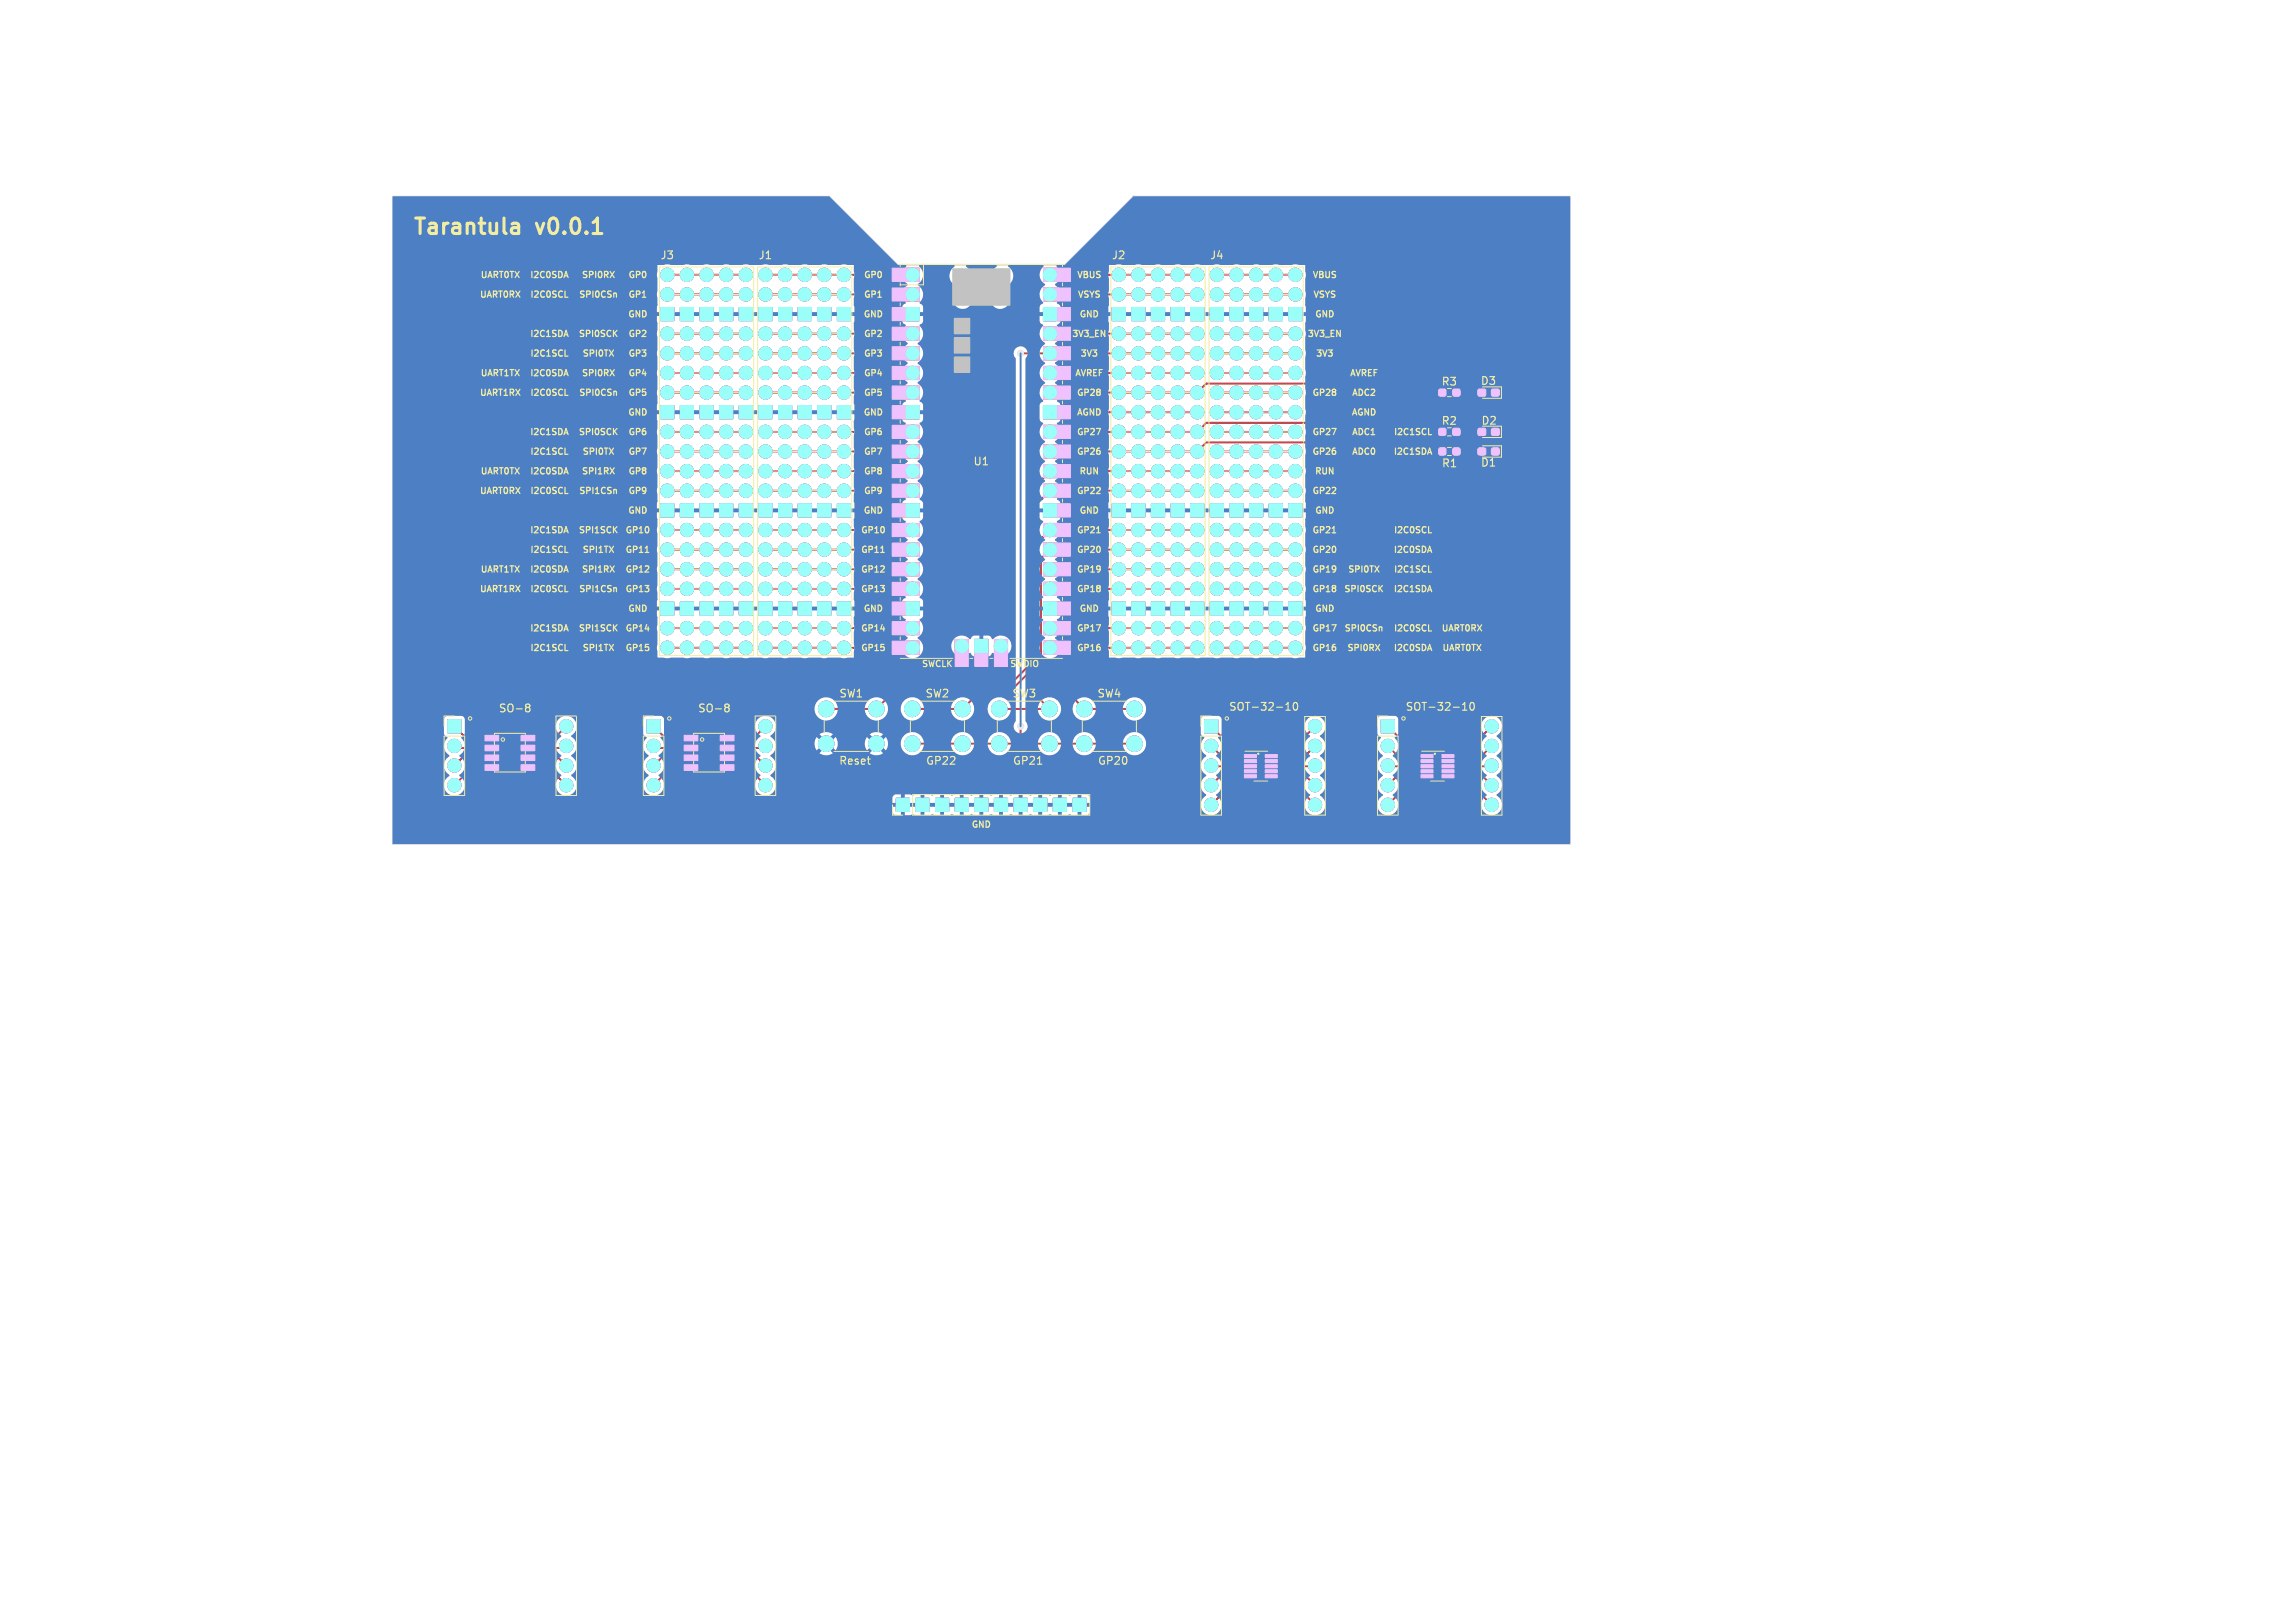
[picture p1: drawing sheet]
<svg xmlns="http://www.w3.org/2000/svg" width="297mm" height="210mm" viewBox="0 0 297 210" stroke-linecap="round" stroke-linejoin="round" font-family="sans-serif">
<defs><g id="words">
<g font-size="2.8" fill="#f2eda1">
<text x="53.3" y="30.5">Tarantula</text>
<text x="69.5" y="30.5">v0.0.1</text>
</g>
<g font-size="1.4" fill="#f2eda1">
<text x="85.4" y="33.7">J3</text>
<text x="98.1" y="33.7">J1</text>
<text x="143.8" y="33.7">J2</text>
<text x="156.5" y="33.7">J4</text>
<text x="186.5" y="50.1">R3</text>
<text x="191.6" y="50">D3</text>
<text x="186.5" y="55.1">R2</text>
<text x="191.7" y="55.1">D2</text>
<text x="125.9" y="60.4">U1</text>
<text x="186.5" y="60.6">R1</text>
<text x="191.6" y="60.5">D1</text>
<text x="64.5" y="92.3">SO-8</text>
<text x="90.3" y="92.3">SO-8</text>
<text x="108.6" y="90.4">SW1</text>
<text x="119.7" y="90.4">SW2</text>
<text x="131" y="90.4">SW3</text>
<text x="142" y="90.4">SW4</text>
<text x="159" y="92.1">SOT-32-10</text>
<text x="181.8" y="92.1">SOT-32-10</text>
<text x="108.5" y="99.1">Reset</text>
<text x="119.8" y="99.1">GP22</text>
<text x="131" y="99.1">GP21</text>
<text x="142" y="99.1">GP20</text>
</g>
<g font-size="1.1" fill="#f2eda1">
<text x="62" y="38.7">UART0RX</text>
<text x="62.1" y="36.2">UART0TX</text>
<text x="68.5" y="36.2">I2C0SDA</text>
<text x="68.5" y="38.7">I2C0SCL</text>
<text x="74.9" y="38.7">SPI0CSn</text>
<text x="75.2" y="36.2">SPI0RX</text>
<text x="81.2" y="41.2">GND</text>
<text x="81.2" y="38.7">GP1</text>
<text x="81.2" y="36.2">GP0</text>
<text x="111.7" y="41.2">GND</text>
<text x="111.7" y="38.7">GP1</text>
<text x="111.7" y="36.2">GP0</text>
<text x="139.3" y="36.2">VBUS</text>
<text x="139.4" y="38.7">VSYS</text>
<text x="139.6" y="41.2">GND</text>
<text x="169.8" y="36.2">VBUS</text>
<text x="169.9" y="38.7">VSYS</text>
<text x="170.1" y="41.2">GND</text>
<text x="68.5" y="43.8">I2C1SDA</text>
<text x="68.5" y="46.3">I2C1SCL</text>
<text x="74.8" y="43.8">SPI0SCK</text>
<text x="75.3" y="46.3">SPI0TX</text>
<text x="81.2" y="43.8">GP2</text>
<text x="81.2" y="46.3">GP3</text>
<text x="111.7" y="43.8">GP2</text>
<text x="111.7" y="46.3">GP3</text>
<text x="138.7" y="43.8">3V3_EN</text>
<text x="139.7" y="46.3">3V3</text>
<text x="169.1" y="43.8">3V3_EN</text>
<text x="170.2" y="46.3">3V3</text>
<text x="62" y="51.4">UART1RX</text>
<text x="62.1" y="48.9">UART1TX</text>
<text x="68.5" y="48.9">I2C0SDA</text>
<text x="68.5" y="51.4">I2C0SCL</text>
<text x="74.9" y="51.4">SPI0CSn</text>
<text x="75.2" y="48.9">SPI0RX</text>
<text x="81.2" y="53.9">GND</text>
<text x="81.2" y="51.4">GP5</text>
<text x="81.2" y="48.9">GP4</text>
<text x="111.7" y="53.9">GND</text>
<text x="111.7" y="51.4">GP5</text>
<text x="111.7" y="48.9">GP4</text>
<text x="139.1" y="48.9">AVREF</text>
<text x="139.3" y="53.9">AGND</text>
<text x="139.3" y="51.4">GP28</text>
<text x="169.8" y="51.4">GP28</text>
<text x="174.6" y="48.9">AVREF</text>
<text x="174.8" y="53.9">AGND</text>
<text x="174.9" y="51.4">ADC2</text>
<text x="68.5" y="56.5">I2C1SDA</text>
<text x="68.5" y="59">I2C1SCL</text>
<text x="74.8" y="56.5">SPI0SCK</text>
<text x="75.3" y="59">SPI0TX</text>
<text x="81.2" y="59">GP7</text>
<text x="81.2" y="56.5">GP6</text>
<text x="111.7" y="59">GP7</text>
<text x="111.7" y="56.5">GP6</text>
<text x="139.3" y="56.5">GP27</text>
<text x="139.3" y="59">GP26</text>
<text x="169.8" y="56.5">GP27</text>
<text x="169.8" y="59">GP26</text>
<text x="174.9" y="59">ADC0</text>
<text x="174.9" y="56.5">ADC1</text>
<text x="180.3" y="59">I2C1SDA</text>
<text x="180.3" y="56.5">I2C1SCL</text>
<text x="62" y="64.1">UART0RX</text>
<text x="62.1" y="61.6">UART0TX</text>
<text x="68.5" y="61.6">I2C0SDA</text>
<text x="68.5" y="64.1">I2C0SCL</text>
<text x="74.9" y="64.1">SPI1CSn</text>
<text x="75.2" y="61.6">SPI1RX</text>
<text x="81.2" y="64.1">GP9</text>
<text x="81.2" y="61.6">GP8</text>
<text x="111.7" y="64.1">GP9</text>
<text x="111.7" y="61.6">GP8</text>
<text x="139.3" y="64.1">GP22</text>
<text x="139.6" y="61.6">RUN</text>
<text x="169.8" y="64.1">GP22</text>
<text x="170.1" y="61.6">RUN</text>
<text x="68.5" y="69.2">I2C1SDA</text>
<text x="68.5" y="71.7">I2C1SCL</text>
<text x="74.8" y="69.2">SPI1SCK</text>
<text x="75.3" y="71.7">SPI1TX</text>
<text x="80.9" y="69.2">GP10</text>
<text x="80.9" y="71.7">GP11</text>
<text x="81.2" y="66.6">GND</text>
<text x="111.3" y="69.2">GP10</text>
<text x="111.3" y="71.7">GP11</text>
<text x="111.7" y="66.6">GND</text>
<text x="139.3" y="69.2">GP21</text>
<text x="139.3" y="71.7">GP20</text>
<text x="139.6" y="66.6">GND</text>
<text x="169.8" y="69.2">GP21</text>
<text x="169.8" y="71.7">GP20</text>
<text x="170.1" y="66.6">GND</text>
<text x="180.3" y="71.7">I2C0SDA</text>
<text x="180.3" y="69.2">I2C0SCL</text>
<text x="62" y="76.8">UART1RX</text>
<text x="62.1" y="74.3">UART1TX</text>
<text x="68.5" y="74.3">I2C0SDA</text>
<text x="68.5" y="76.8">I2C0SCL</text>
<text x="74.9" y="76.8">SPI1CSn</text>
<text x="75.2" y="74.3">SPI1RX</text>
<text x="80.9" y="74.3">GP12</text>
<text x="80.9" y="76.8">GP13</text>
<text x="111.3" y="74.3">GP12</text>
<text x="111.3" y="76.8">GP13</text>
<text x="139.3" y="74.3">GP19</text>
<text x="139.3" y="76.8">GP18</text>
<text x="169.8" y="76.8">GP18</text>
<text x="169.8" y="74.3">GP19</text>
<text x="173.9" y="76.8">SPI0SCK</text>
<text x="174.4" y="74.3">SPI0TX</text>
<text x="180.3" y="76.8">I2C1SDA</text>
<text x="180.3" y="74.3">I2C1SCL</text>
<text x="68.5" y="81.9">I2C1SDA</text>
<text x="74.8" y="81.9">SPI1SCK</text>
<text x="80.9" y="81.9">GP14</text>
<text x="81.2" y="79.3">GND</text>
<text x="111.3" y="81.9">GP14</text>
<text x="111.7" y="79.3">GND</text>
<text x="139.3" y="81.9">GP17</text>
<text x="139.6" y="79.3">GND</text>
<text x="169.8" y="81.9">GP17</text>
<text x="170.1" y="79.3">GND</text>
<text x="173.9" y="81.9">SPI0CSn</text>
<text x="180.3" y="81.9">I2C0SCL</text>
<text x="186.5" y="81.9">UART0RX</text>
<text x="68.5" y="84.4">I2C1SCL</text>
<text x="75.3" y="84.4">SPI1TX</text>
<text x="80.9" y="84.4">GP15</text>
<text x="111.3" y="84.4">GP15</text>
<text x="119.2" y="86.5">SWCLK</text>
<text x="130.6" y="86.5">SWDIO</text>
<text x="139.3" y="84.4">GP16</text>
<text x="169.8" y="84.4">GP16</text>
<text x="174.3" y="84.4">SPI0RX</text>
<text x="180.3" y="84.4">I2C0SDA</text>
<text x="186.6" y="84.4">UART0TX</text>
<text x="125.7" y="107.3">GND</text>
</g>
</g></defs>
<path d="M50.8 25.4h56.5l8.9 8.9h21.6l8.9-8.9h56.5v83.8h-152.4z" fill="none" stroke="#d0d2cd" stroke-width=".13"/>
<circle cx="146.7" cy="25.4" r=".05" fill="#d0d2cd" stroke="#d0d2cd" stroke-width=".13"/>
<g fill="#c83434" stroke="#c83434" stroke-width=".13">
<path d="M67.4 95.1h1.8v.8h-1.8z"/>
<path d="M67.4 96.4h1.8v.7h-1.8z"/>
<path d="M67.4 97.7h1.8v.7h-1.8z"/>
<path d="M67.4 99h1.8v.7h-1.8z"/>
<path d="M62.8 99h1.7v.7h-1.7z"/>
<path d="M62.8 97.7h1.7v.7h-1.7z"/>
<path d="M62.8 96.4h1.7v.7h-1.7z"/>
<path d="M62.8 95.1h1.7v.8h-1.7z"/>
<path d="M58 93.1h1.7v1.7h-1.7z"/>
<path d="M93.2 95.1h1.8v.8h-1.8z"/>
<path d="M93.2 96.4h1.8v.7h-1.8z"/>
<path d="M93.2 97.7h1.8v.7h-1.8z"/>
<path d="M93.2 99h1.8v.7h-1.8z"/>
<path d="M88.5 99h1.8v.7h-1.8z"/>
<path d="M88.5 97.7h1.8v.7h-1.8z"/>
<path d="M88.5 96.4h1.8v.7h-1.8z"/>
<path d="M88.5 95.1h1.8v.8h-1.8z"/>
<path d="M83.7 93.1h1.7v1.7h-1.7z"/>
<path d="M116 103.3h1.7v1.7h-1.7z"/>
<path d="M118.5 103.3h1.7v1.7h-1.7z"/>
<path d="M121.1 103.3h1.7v1.7h-1.7z"/>
<path d="M123.6 103.3h1.7v1.7h-1.7z"/>
<path d="M126.2 103.3h1.6v1.7h-1.6z"/>
<path d="M128.7 103.3h1.7v1.7h-1.7z"/>
<path d="M131.2 103.3h1.7v1.7h-1.7z"/>
<path d="M133.8 103.3h1.7v1.7h-1.7z"/>
<path d="M136.3 103.3h1.7v1.7h-1.7z"/>
<path d="M138.9 103.3h1.6v1.7h-1.6z"/>
<path d="M178.7 93.1h1.7v1.7h-1.7z"/>
<path d="M183.9 97.6h1.6v.4h-1.6z"/>
<path d="M183.9 98.3h1.6v.4h-1.6z"/>
<path d="M183.9 98.9h1.6v.4h-1.6z"/>
<path d="M183.9 99.6h1.6v.4h-1.6z"/>
<path d="M183.9 100.2h1.6v.4h-1.6z"/>
<path d="M186.6 100.2h1.6v.4h-1.6z"/>
<path d="M186.6 99.6h1.6v.4h-1.6z"/>
<path d="M186.6 98.9h1.6v.4h-1.6z"/>
<path d="M186.6 98.3h1.6v.4h-1.6z"/>
<path d="M186.6 97.6h1.6v.4h-1.6z"/>
<path d="M155.9 93.1h1.7v1.7h-1.7z"/>
<path d="M161 97.6h1.6v.4h-1.6z"/>
<path d="M161 98.3h1.6v.4h-1.6z"/>
<path d="M161 98.9h1.6v.4h-1.6z"/>
<path d="M161 99.6h1.6v.4h-1.6z"/>
<path d="M161 100.2h1.6v.4h-1.6z"/>
<path d="M163.7 100.2h1.6v.4h-1.6z"/>
<path d="M163.7 99.6h1.6v.4h-1.6z"/>
<path d="M163.7 98.9h1.6v.4h-1.6z"/>
<path d="M163.7 98.3h1.6v.4h-1.6z"/>
<path d="M163.7 97.6h1.6v.4h-1.6z"/>
<path d="M188.1 50.4l.1-.1 .7 .1 .1 .2-.1 .6-.2 .1-.6-.1-.1-.2z"/>
<path d="M186.2 50.4l.2-.1 .7 .1v.2v.6l-.2 .1-.7-.1v-.2z"/>
<path d="M188.1 55.5l.1-.1 .7 .1 .1 .1-.1 .7-.2 .1-.6-.1-.1-.2z"/>
<path d="M186.2 55.5l.2-.1 .7 .1v.1v.7l-.2 .1-.7-.1v-.2z"/>
<path d="M188.1 58l.1-.1 .7 .1 .1 .2-.1 .6-.2 .1-.6-.1-.1-.1z"/>
<path d="M186.2 58l.2-.1 .7 .1v.2v.6l-.2 .1-.7-.1v-.1z"/>
<path d="M191.3 50.4l.2-.1 .7 .1 .1 .2-.1 .6-.1 .1-.8-.1-.1-.2z"/>
<path d="M193.1 50.4l.1-.1 .8 .1v.2v.6l-.2 .1-.7-.1-.1-.2z"/>
<path d="M191.3 55.5l.2-.1 .7 .1 .1 .1-.1 .7-.1 .1-.8-.1-.1-.2z"/>
<path d="M193.1 55.5l.1-.1 .8 .1v.1v.7l-.2 .1-.7-.1-.1-.2z"/>
<path d="M193.1 58l.1-.1 .8 .1v.2v.6l-.2 .1-.7-.1-.1-.1z"/>
<path d="M191.3 58l.2-.1 .7 .1 .1 .2-.1 .6-.1 .1-.8-.1-.1-.1z"/>
<path d="M128.7 82.7h1.7v3.5h-1.7z"/>
<path d="M126.2 82.7h1.6v3.5h-1.6z"/>
<path d="M126.2 82.7h1.6v1.7h-1.6z"/>
<path d="M123.6 82.7h1.7v3.5h-1.7z"/>
<path d="M135 34.7h3.5v1.7h-3.5z"/>
<path d="M135 37.3h3.5v1.6h-3.5z"/>
<path d="M135 39.8h3.5v1.7h-3.5z"/>
<path d="M135 39.8h1.7v1.7h-1.7z"/>
<path d="M135 42.3h3.5v1.7h-3.5z"/>
<path d="M135 44.9h3.5v1.7h-3.5z"/>
<path d="M135 47.4h3.5v1.7h-3.5z"/>
<path d="M135 50h3.5v1.6h-3.5z"/>
<path d="M135 52.5h3.5v1.7h-3.5z"/>
<path d="M135 52.5h1.7v1.7h-1.7z"/>
<path d="M135 55h3.5v1.7h-3.5z"/>
<path d="M135 57.6h3.5v1.7h-3.5z"/>
<path d="M135 60.1h3.5v1.7h-3.5z"/>
<path d="M135 62.7h3.5v1.6h-3.5z"/>
<path d="M135 65.2h3.5v1.7h-3.5z"/>
<path d="M135 65.2h1.7v1.7h-1.7z"/>
<path d="M135 67.7h3.5v1.7h-3.5z"/>
<path d="M135 70.3h3.5v1.7h-3.5z"/>
<path d="M135 72.8h3.5v1.7h-3.5z"/>
<path d="M135 75.4h3.5v1.6h-3.5z"/>
<path d="M135 77.9h3.5v1.7h-3.5z"/>
<path d="M135 77.9h1.7v1.7h-1.7z"/>
<path d="M135 80.4h3.5v1.7h-3.5z"/>
<path d="M135 83h3.5v1.7h-3.5z"/>
<path d="M115.5 83h3.5v1.7h-3.5z"/>
<path d="M115.5 80.4h3.5v1.7h-3.5z"/>
<path d="M115.5 77.9h3.5v1.7h-3.5z"/>
<path d="M117.3 77.9h1.7v1.7h-1.7z"/>
<path d="M115.5 75.4h3.5v1.6h-3.5z"/>
<path d="M115.5 72.8h3.5v1.7h-3.5z"/>
<path d="M115.5 70.3h3.5v1.7h-3.5z"/>
<path d="M115.5 67.7h3.5v1.7h-3.5z"/>
<path d="M115.5 65.2h3.5v1.7h-3.5z"/>
<path d="M117.3 65.2h1.7v1.7h-1.7z"/>
<path d="M115.5 62.7h3.5v1.6h-3.5z"/>
<path d="M115.5 60.1h3.5v1.7h-3.5z"/>
<path d="M115.5 57.6h3.5v1.7h-3.5z"/>
<path d="M115.5 55h3.5v1.7h-3.5z"/>
<path d="M115.5 52.5h3.5v1.7h-3.5z"/>
<path d="M117.3 52.5h1.7v1.7h-1.7z"/>
<path d="M115.5 50h3.5v1.6h-3.5z"/>
<path d="M115.5 47.4h3.5v1.7h-3.5z"/>
<path d="M115.5 44.9h3.5v1.7h-3.5z"/>
<path d="M115.5 42.3h3.5v1.7h-3.5z"/>
<path d="M115.5 39.8h3.5v1.7h-3.5z"/>
<path d="M117.3 39.8h1.7v1.7h-1.7z"/>
<path d="M115.5 37.3h3.5v1.6h-3.5z"/>
<path d="M115.5 34.7h3.5v1.7h-3.5z"/>
<path d="M166.8 77.9h1.7v1.7h-1.7z"/>
<path d="M164.3 77.9h1.6v1.7h-1.6z"/>
<path d="M161.7 77.9h1.7v1.7h-1.7z"/>
<path d="M159.2 77.9h1.7v1.7h-1.7z"/>
<path d="M156.6 77.9h1.7v1.7h-1.7z"/>
<path d="M166.8 65.2h1.7v1.7h-1.7z"/>
<path d="M164.3 65.2h1.6v1.7h-1.6z"/>
<path d="M161.7 65.2h1.7v1.7h-1.7z"/>
<path d="M159.2 65.2h1.7v1.7h-1.7z"/>
<path d="M156.6 65.2h1.7v1.7h-1.7z"/>
<path d="M166.8 39.8h1.7v1.7h-1.7z"/>
<path d="M164.3 39.8h1.6v1.7h-1.6z"/>
<path d="M161.7 39.8h1.7v1.7h-1.7z"/>
<path d="M159.2 39.8h1.7v1.7h-1.7z"/>
<path d="M156.6 39.8h1.7v1.7h-1.7z"/>
<path d="M154.1 77.9h1.7v1.7h-1.7z"/>
<path d="M151.6 77.9h1.6v1.7h-1.6z"/>
<path d="M149 77.9h1.7v1.7h-1.7z"/>
<path d="M146.5 77.9h1.7v1.7h-1.7z"/>
<path d="M143.9 77.9h1.7v1.7h-1.7z"/>
<path d="M154.1 65.2h1.7v1.7h-1.7z"/>
<path d="M151.6 65.2h1.6v1.7h-1.6z"/>
<path d="M149 65.2h1.7v1.7h-1.7z"/>
<path d="M146.5 65.2h1.7v1.7h-1.7z"/>
<path d="M143.9 65.2h1.7v1.7h-1.7z"/>
<path d="M154.1 39.8h1.7v1.7h-1.7z"/>
<path d="M151.6 39.8h1.6v1.7h-1.6z"/>
<path d="M149 39.8h1.7v1.7h-1.7z"/>
<path d="M146.5 39.8h1.7v1.7h-1.7z"/>
<path d="M143.9 39.8h1.7v1.7h-1.7z"/>
<path d="M95.7 77.9h1.7v1.7h-1.7z"/>
<path d="M93.1 77.9h1.7v1.7h-1.7z"/>
<path d="M90.6 77.9h1.7v1.7h-1.7z"/>
<path d="M88.1 77.9h1.6v1.7h-1.6z"/>
<path d="M85.5 77.9h1.7v1.7h-1.7z"/>
<path d="M95.7 65.2h1.7v1.7h-1.7z"/>
<path d="M93.1 65.2h1.7v1.7h-1.7z"/>
<path d="M90.6 65.2h1.7v1.7h-1.7z"/>
<path d="M88.1 65.2h1.6v1.7h-1.6z"/>
<path d="M85.5 65.2h1.7v1.7h-1.7z"/>
<path d="M95.7 52.5h1.7v1.7h-1.7z"/>
<path d="M93.1 52.5h1.7v1.7h-1.7z"/>
<path d="M90.6 52.5h1.7v1.7h-1.7z"/>
<path d="M88.1 52.5h1.6v1.7h-1.6z"/>
<path d="M85.5 52.5h1.7v1.7h-1.7z"/>
<path d="M95.7 39.8h1.7v1.7h-1.7z"/>
<path d="M93.1 39.8h1.7v1.7h-1.7z"/>
<path d="M90.6 39.8h1.7v1.7h-1.7z"/>
<path d="M88.1 39.8h1.6v1.7h-1.6z"/>
<path d="M85.5 39.8h1.7v1.7h-1.7z"/>
<path d="M108.4 77.9h1.7v1.7h-1.7z"/>
<path d="M105.8 77.9h1.7v1.7h-1.7z"/>
<path d="M103.3 77.9h1.7v1.7h-1.7z"/>
<path d="M100.8 77.9h1.6v1.7h-1.6z"/>
<path d="M98.2 77.9h1.7v1.7h-1.7z"/>
<path d="M108.4 65.2h1.7v1.7h-1.7z"/>
<path d="M105.8 65.2h1.7v1.7h-1.7z"/>
<path d="M103.3 65.2h1.7v1.7h-1.7z"/>
<path d="M100.8 65.2h1.6v1.7h-1.6z"/>
<path d="M98.2 65.2h1.7v1.7h-1.7z"/>
<path d="M108.4 52.5h1.7v1.7h-1.7z"/>
<path d="M105.8 52.5h1.7v1.7h-1.7z"/>
<path d="M103.3 52.5h1.7v1.7h-1.7z"/>
<path d="M100.8 52.5h1.6v1.7h-1.6z"/>
<path d="M98.2 52.5h1.7v1.7h-1.7z"/>
<path d="M108.4 39.8h1.7v1.7h-1.7z"/>
<path d="M105.8 39.8h1.7v1.7h-1.7z"/>
<path d="M103.3 39.8h1.7v1.7h-1.7z"/>
<path d="M100.8 39.8h1.6v1.7h-1.6z"/>
<path d="M98.2 39.8h1.7v1.7h-1.7z"/>
<circle cx="73.3" cy="94" r=".85"/>
<circle cx="73.3" cy="96.5" r=".85"/>
<circle cx="73.3" cy="99.1" r=".85"/>
<circle cx="73.3" cy="101.6" r=".85"/>
<circle cx="58.8" cy="101.6" r=".85"/>
<circle cx="58.8" cy="99.1" r=".85"/>
<circle cx="58.8" cy="96.5" r=".85"/>
<circle cx="99.1" cy="94" r=".85"/>
<circle cx="99.1" cy="96.5" r=".85"/>
<circle cx="99.1" cy="99.1" r=".85"/>
<circle cx="99.1" cy="101.6" r=".85"/>
<circle cx="84.6" cy="101.6" r=".85"/>
<circle cx="84.6" cy="99.1" r=".85"/>
<circle cx="84.6" cy="96.5" r=".85"/>
<circle cx="179.6" cy="96.5" r=".85"/>
<circle cx="179.6" cy="99.1" r=".85"/>
<circle cx="179.6" cy="101.6" r=".85"/>
<circle cx="179.6" cy="104.1" r=".85"/>
<circle cx="193" cy="104.1" r=".85"/>
<circle cx="193" cy="101.6" r=".85"/>
<circle cx="193" cy="99.1" r=".85"/>
<circle cx="193" cy="96.5" r=".85"/>
<circle cx="193" cy="94" r=".85"/>
<circle cx="156.7" cy="96.5" r=".85"/>
<circle cx="156.7" cy="99.1" r=".85"/>
<circle cx="156.7" cy="101.6" r=".85"/>
<circle cx="156.7" cy="104.1" r=".85"/>
<circle cx="170.2" cy="104.1" r=".85"/>
<circle cx="170.2" cy="101.6" r=".85"/>
<circle cx="170.2" cy="99.1" r=".85"/>
<circle cx="170.2" cy="96.5" r=".85"/>
<circle cx="170.2" cy="94" r=".85"/>
<circle cx="135.8" cy="91.7" r="1"/>
<circle cx="129.3" cy="91.7" r="1"/>
<circle cx="135.8" cy="96.2" r="1"/>
<circle cx="129.3" cy="96.2" r="1"/>
<circle cx="118.1" cy="96.2" r="1"/>
<circle cx="124.6" cy="96.2" r="1"/>
<circle cx="118.1" cy="91.7" r="1"/>
<circle cx="124.6" cy="91.7" r="1"/>
<circle cx="106.9" cy="96.2" r="1"/>
<circle cx="113.4" cy="96.2" r="1"/>
<circle cx="106.9" cy="91.7" r="1"/>
<circle cx="113.4" cy="91.7" r="1"/>
<circle cx="140.3" cy="96.2" r="1"/>
<circle cx="146.8" cy="96.2" r="1"/>
<circle cx="140.3" cy="91.7" r="1"/>
<circle cx="146.8" cy="91.7" r="1"/>
<circle cx="129.5" cy="83.6" r=".85"/>
<circle cx="124.5" cy="83.6" r=".85"/>
<circle cx="135.9" cy="35.6" r=".85"/>
<circle cx="135.9" cy="38.1" r=".85"/>
<circle cx="135.9" cy="43.2" r=".85"/>
<circle cx="135.9" cy="45.7" r=".85"/>
<circle cx="135.9" cy="48.3" r=".85"/>
<circle cx="135.9" cy="50.8" r=".85"/>
<circle cx="135.9" cy="55.9" r=".85"/>
<circle cx="135.9" cy="58.4" r=".85"/>
<circle cx="135.9" cy="61" r=".85"/>
<circle cx="135.9" cy="63.5" r=".85"/>
<circle cx="135.9" cy="68.6" r=".85"/>
<circle cx="135.9" cy="71.1" r=".85"/>
<circle cx="135.9" cy="73.7" r=".85"/>
<circle cx="135.9" cy="76.2" r=".85"/>
<circle cx="135.9" cy="81.3" r=".85"/>
<circle cx="135.9" cy="83.8" r=".85"/>
<circle cx="118.1" cy="83.8" r=".85"/>
<circle cx="118.1" cy="81.3" r=".85"/>
<circle cx="118.1" cy="76.2" r=".85"/>
<circle cx="118.1" cy="73.7" r=".85"/>
<circle cx="118.1" cy="71.1" r=".85"/>
<circle cx="118.1" cy="68.6" r=".85"/>
<circle cx="118.1" cy="63.5" r=".85"/>
<circle cx="118.1" cy="61" r=".85"/>
<circle cx="118.1" cy="58.4" r=".85"/>
<circle cx="118.1" cy="55.9" r=".85"/>
<circle cx="118.1" cy="50.8" r=".85"/>
<circle cx="118.1" cy="48.3" r=".85"/>
<circle cx="118.1" cy="45.7" r=".85"/>
<circle cx="118.1" cy="43.2" r=".85"/>
<circle cx="118.1" cy="38.1" r=".85"/>
<circle cx="118.1" cy="35.6" r=".85"/>
<circle cx="167.6" cy="83.8" r=".85"/>
<circle cx="165.1" cy="83.8" r=".85"/>
<circle cx="162.6" cy="83.8" r=".85"/>
<circle cx="160" cy="83.8" r=".85"/>
<circle cx="157.5" cy="83.8" r=".85"/>
<circle cx="167.6" cy="81.3" r=".85"/>
<circle cx="165.1" cy="81.3" r=".85"/>
<circle cx="162.6" cy="81.3" r=".85"/>
<circle cx="160" cy="81.3" r=".85"/>
<circle cx="157.5" cy="81.3" r=".85"/>
<circle cx="167.6" cy="76.2" r=".85"/>
<circle cx="165.1" cy="76.2" r=".85"/>
<circle cx="162.6" cy="76.2" r=".85"/>
<circle cx="160" cy="76.2" r=".85"/>
<circle cx="157.5" cy="76.2" r=".85"/>
<circle cx="167.6" cy="73.7" r=".85"/>
<circle cx="165.1" cy="73.7" r=".85"/>
<circle cx="162.6" cy="73.7" r=".85"/>
<circle cx="160" cy="73.7" r=".85"/>
<circle cx="157.5" cy="73.7" r=".85"/>
<circle cx="167.6" cy="71.1" r=".85"/>
<circle cx="165.1" cy="71.1" r=".85"/>
<circle cx="162.6" cy="71.1" r=".85"/>
<circle cx="160" cy="71.1" r=".85"/>
<circle cx="157.5" cy="71.1" r=".85"/>
<circle cx="167.6" cy="68.6" r=".85"/>
<circle cx="165.1" cy="68.6" r=".85"/>
<circle cx="162.6" cy="68.6" r=".85"/>
<circle cx="160" cy="68.6" r=".85"/>
<circle cx="157.5" cy="68.6" r=".85"/>
<circle cx="167.6" cy="63.5" r=".85"/>
<circle cx="165.1" cy="63.5" r=".85"/>
<circle cx="162.6" cy="63.5" r=".85"/>
<circle cx="160" cy="63.5" r=".85"/>
<circle cx="157.5" cy="63.5" r=".85"/>
<circle cx="167.6" cy="61" r=".85"/>
<circle cx="165.1" cy="61" r=".85"/>
<circle cx="162.6" cy="61" r=".85"/>
<circle cx="160" cy="61" r=".85"/>
<circle cx="157.5" cy="61" r=".85"/>
<circle cx="167.6" cy="58.4" r=".85"/>
<circle cx="165.1" cy="58.4" r=".85"/>
<circle cx="162.6" cy="58.4" r=".85"/>
<circle cx="160" cy="58.4" r=".85"/>
<circle cx="157.5" cy="58.4" r=".85"/>
<circle cx="167.6" cy="55.9" r=".85"/>
<circle cx="165.1" cy="55.9" r=".85"/>
<circle cx="162.6" cy="55.9" r=".85"/>
<circle cx="160" cy="55.9" r=".85"/>
<circle cx="157.5" cy="55.9" r=".85"/>
<circle cx="167.6" cy="53.3" r=".85"/>
<circle cx="165.1" cy="53.3" r=".85"/>
<circle cx="162.6" cy="53.3" r=".85"/>
<circle cx="160" cy="53.3" r=".85"/>
<circle cx="157.5" cy="53.3" r=".85"/>
<circle cx="167.6" cy="50.8" r=".85"/>
<circle cx="165.1" cy="50.8" r=".85"/>
<circle cx="162.6" cy="50.8" r=".85"/>
<circle cx="160" cy="50.8" r=".85"/>
<circle cx="157.5" cy="50.8" r=".85"/>
<circle cx="167.6" cy="48.3" r=".85"/>
<circle cx="165.1" cy="48.3" r=".85"/>
<circle cx="162.6" cy="48.3" r=".85"/>
<circle cx="160" cy="48.3" r=".85"/>
<circle cx="157.5" cy="48.3" r=".85"/>
<circle cx="167.6" cy="45.7" r=".85"/>
<circle cx="165.1" cy="45.7" r=".85"/>
<circle cx="162.6" cy="45.7" r=".85"/>
<circle cx="160" cy="45.7" r=".85"/>
<circle cx="157.5" cy="45.7" r=".85"/>
<circle cx="167.6" cy="43.2" r=".85"/>
<circle cx="165.1" cy="43.2" r=".85"/>
<circle cx="162.6" cy="43.2" r=".85"/>
<circle cx="160" cy="43.2" r=".85"/>
<circle cx="157.5" cy="43.2" r=".85"/>
<circle cx="167.6" cy="38.1" r=".85"/>
<circle cx="165.1" cy="38.1" r=".85"/>
<circle cx="162.6" cy="38.1" r=".85"/>
<circle cx="160" cy="38.1" r=".85"/>
<circle cx="157.5" cy="38.1" r=".85"/>
<circle cx="167.6" cy="35.6" r=".85"/>
<circle cx="165.1" cy="35.6" r=".85"/>
<circle cx="162.6" cy="35.6" r=".85"/>
<circle cx="160" cy="35.6" r=".85"/>
<circle cx="157.5" cy="35.6" r=".85"/>
<circle cx="154.9" cy="83.8" r=".85"/>
<circle cx="152.4" cy="83.8" r=".85"/>
<circle cx="149.9" cy="83.8" r=".85"/>
<circle cx="147.3" cy="83.8" r=".85"/>
<circle cx="144.8" cy="83.8" r=".85"/>
<circle cx="154.9" cy="81.3" r=".85"/>
<circle cx="152.4" cy="81.3" r=".85"/>
<circle cx="149.9" cy="81.3" r=".85"/>
<circle cx="147.3" cy="81.3" r=".85"/>
<circle cx="144.8" cy="81.3" r=".85"/>
<circle cx="154.9" cy="76.2" r=".85"/>
<circle cx="152.4" cy="76.2" r=".85"/>
<circle cx="149.9" cy="76.2" r=".85"/>
<circle cx="147.3" cy="76.2" r=".85"/>
<circle cx="144.8" cy="76.2" r=".85"/>
<circle cx="154.9" cy="73.7" r=".85"/>
<circle cx="152.4" cy="73.7" r=".85"/>
<circle cx="149.9" cy="73.7" r=".85"/>
<circle cx="147.3" cy="73.7" r=".85"/>
<circle cx="144.8" cy="73.7" r=".85"/>
<circle cx="154.9" cy="71.1" r=".85"/>
<circle cx="152.4" cy="71.1" r=".85"/>
<circle cx="149.9" cy="71.1" r=".85"/>
<circle cx="147.3" cy="71.1" r=".85"/>
<circle cx="144.8" cy="71.1" r=".85"/>
<circle cx="154.9" cy="68.6" r=".85"/>
<circle cx="152.4" cy="68.6" r=".85"/>
<circle cx="149.9" cy="68.6" r=".85"/>
<circle cx="147.3" cy="68.6" r=".85"/>
<circle cx="144.8" cy="68.6" r=".85"/>
<circle cx="154.9" cy="63.5" r=".85"/>
<circle cx="152.4" cy="63.5" r=".85"/>
<circle cx="149.9" cy="63.5" r=".85"/>
<circle cx="147.3" cy="63.5" r=".85"/>
<circle cx="144.8" cy="63.5" r=".85"/>
<circle cx="154.9" cy="61" r=".85"/>
<circle cx="152.4" cy="61" r=".85"/>
<circle cx="149.9" cy="61" r=".85"/>
<circle cx="147.3" cy="61" r=".85"/>
<circle cx="144.8" cy="61" r=".85"/>
<circle cx="154.9" cy="58.4" r=".85"/>
<circle cx="152.4" cy="58.4" r=".85"/>
<circle cx="149.9" cy="58.4" r=".85"/>
<circle cx="147.3" cy="58.4" r=".85"/>
<circle cx="144.8" cy="58.4" r=".85"/>
<circle cx="154.9" cy="55.9" r=".85"/>
<circle cx="152.4" cy="55.9" r=".85"/>
<circle cx="149.9" cy="55.9" r=".85"/>
<circle cx="147.3" cy="55.9" r=".85"/>
<circle cx="144.8" cy="55.9" r=".85"/>
<circle cx="154.9" cy="53.3" r=".85"/>
<circle cx="152.4" cy="53.3" r=".85"/>
<circle cx="149.9" cy="53.3" r=".85"/>
<circle cx="147.3" cy="53.3" r=".85"/>
<circle cx="144.8" cy="53.3" r=".85"/>
<circle cx="154.9" cy="50.8" r=".85"/>
<circle cx="152.4" cy="50.8" r=".85"/>
<circle cx="149.9" cy="50.8" r=".85"/>
<circle cx="147.3" cy="50.8" r=".85"/>
<circle cx="144.8" cy="50.8" r=".85"/>
<circle cx="154.9" cy="48.3" r=".85"/>
<circle cx="152.4" cy="48.3" r=".85"/>
<circle cx="149.9" cy="48.3" r=".85"/>
<circle cx="147.3" cy="48.3" r=".85"/>
<circle cx="144.8" cy="48.3" r=".85"/>
<circle cx="154.9" cy="45.7" r=".85"/>
<circle cx="152.4" cy="45.7" r=".85"/>
<circle cx="149.9" cy="45.7" r=".85"/>
<circle cx="147.3" cy="45.7" r=".85"/>
<circle cx="144.8" cy="45.7" r=".85"/>
<circle cx="154.9" cy="43.2" r=".85"/>
<circle cx="152.4" cy="43.2" r=".85"/>
<circle cx="149.9" cy="43.2" r=".85"/>
<circle cx="147.3" cy="43.2" r=".85"/>
<circle cx="144.8" cy="43.2" r=".85"/>
<circle cx="154.9" cy="38.1" r=".85"/>
<circle cx="152.4" cy="38.1" r=".85"/>
<circle cx="149.9" cy="38.1" r=".85"/>
<circle cx="147.3" cy="38.1" r=".85"/>
<circle cx="144.8" cy="38.1" r=".85"/>
<circle cx="154.9" cy="35.6" r=".85"/>
<circle cx="152.4" cy="35.6" r=".85"/>
<circle cx="149.9" cy="35.6" r=".85"/>
<circle cx="147.3" cy="35.6" r=".85"/>
<circle cx="144.8" cy="35.6" r=".85"/>
<circle cx="96.5" cy="83.8" r=".85"/>
<circle cx="94" cy="83.8" r=".85"/>
<circle cx="91.4" cy="83.8" r=".85"/>
<circle cx="88.9" cy="83.8" r=".85"/>
<circle cx="86.4" cy="83.8" r=".85"/>
<circle cx="96.5" cy="81.3" r=".85"/>
<circle cx="94" cy="81.3" r=".85"/>
<circle cx="91.4" cy="81.3" r=".85"/>
<circle cx="88.9" cy="81.3" r=".85"/>
<circle cx="86.4" cy="81.3" r=".85"/>
<circle cx="96.5" cy="76.2" r=".85"/>
<circle cx="94" cy="76.2" r=".85"/>
<circle cx="91.4" cy="76.2" r=".85"/>
<circle cx="88.9" cy="76.2" r=".85"/>
<circle cx="86.4" cy="76.2" r=".85"/>
<circle cx="96.5" cy="73.7" r=".85"/>
<circle cx="94" cy="73.7" r=".85"/>
<circle cx="91.4" cy="73.7" r=".85"/>
<circle cx="88.9" cy="73.7" r=".85"/>
<circle cx="86.4" cy="73.7" r=".85"/>
<circle cx="96.5" cy="71.1" r=".85"/>
<circle cx="94" cy="71.1" r=".85"/>
<circle cx="91.4" cy="71.1" r=".85"/>
<circle cx="88.9" cy="71.1" r=".85"/>
<circle cx="86.4" cy="71.1" r=".85"/>
<circle cx="96.5" cy="68.6" r=".85"/>
<circle cx="94" cy="68.6" r=".85"/>
<circle cx="91.4" cy="68.6" r=".85"/>
<circle cx="88.9" cy="68.6" r=".85"/>
<circle cx="86.4" cy="68.6" r=".85"/>
<circle cx="96.5" cy="63.5" r=".85"/>
<circle cx="94" cy="63.5" r=".85"/>
<circle cx="91.4" cy="63.5" r=".85"/>
<circle cx="88.9" cy="63.5" r=".85"/>
<circle cx="86.4" cy="63.5" r=".85"/>
<circle cx="96.5" cy="61" r=".85"/>
<circle cx="94" cy="61" r=".85"/>
<circle cx="91.4" cy="61" r=".85"/>
<circle cx="88.9" cy="61" r=".85"/>
<circle cx="86.4" cy="61" r=".85"/>
<circle cx="96.5" cy="58.4" r=".85"/>
<circle cx="94" cy="58.4" r=".85"/>
<circle cx="91.4" cy="58.4" r=".85"/>
<circle cx="88.9" cy="58.4" r=".85"/>
<circle cx="86.4" cy="58.4" r=".85"/>
<circle cx="96.5" cy="55.9" r=".85"/>
<circle cx="94" cy="55.9" r=".85"/>
<circle cx="91.4" cy="55.9" r=".85"/>
<circle cx="88.9" cy="55.9" r=".85"/>
<circle cx="86.4" cy="55.9" r=".85"/>
<circle cx="96.5" cy="50.8" r=".85"/>
<circle cx="94" cy="50.8" r=".85"/>
<circle cx="91.4" cy="50.8" r=".85"/>
<circle cx="88.9" cy="50.8" r=".85"/>
<circle cx="86.4" cy="50.8" r=".85"/>
<circle cx="96.5" cy="48.3" r=".85"/>
<circle cx="94" cy="48.3" r=".85"/>
<circle cx="91.4" cy="48.3" r=".85"/>
<circle cx="88.9" cy="48.3" r=".85"/>
<circle cx="86.4" cy="48.3" r=".85"/>
<circle cx="96.5" cy="45.7" r=".85"/>
<circle cx="94" cy="45.7" r=".85"/>
<circle cx="91.4" cy="45.7" r=".85"/>
<circle cx="88.9" cy="45.7" r=".85"/>
<circle cx="86.4" cy="45.7" r=".85"/>
<circle cx="96.5" cy="43.2" r=".85"/>
<circle cx="94" cy="43.2" r=".85"/>
<circle cx="91.4" cy="43.2" r=".85"/>
<circle cx="88.9" cy="43.2" r=".85"/>
<circle cx="86.4" cy="43.2" r=".85"/>
<circle cx="96.5" cy="38.1" r=".85"/>
<circle cx="94" cy="38.1" r=".85"/>
<circle cx="91.4" cy="38.1" r=".85"/>
<circle cx="88.9" cy="38.1" r=".85"/>
<circle cx="86.4" cy="38.1" r=".85"/>
<circle cx="96.5" cy="35.6" r=".85"/>
<circle cx="94" cy="35.6" r=".85"/>
<circle cx="91.4" cy="35.6" r=".85"/>
<circle cx="88.9" cy="35.6" r=".85"/>
<circle cx="86.4" cy="35.6" r=".85"/>
<circle cx="109.2" cy="83.8" r=".85"/>
<circle cx="106.7" cy="83.8" r=".85"/>
<circle cx="104.1" cy="83.8" r=".85"/>
<circle cx="101.6" cy="83.8" r=".85"/>
<circle cx="99.1" cy="83.8" r=".85"/>
<circle cx="109.2" cy="81.3" r=".85"/>
<circle cx="106.7" cy="81.3" r=".85"/>
<circle cx="104.1" cy="81.3" r=".85"/>
<circle cx="101.6" cy="81.3" r=".85"/>
<circle cx="99.1" cy="81.3" r=".85"/>
<circle cx="109.2" cy="76.2" r=".85"/>
<circle cx="106.7" cy="76.2" r=".85"/>
<circle cx="104.1" cy="76.2" r=".85"/>
<circle cx="101.6" cy="76.2" r=".85"/>
<circle cx="99.1" cy="76.2" r=".85"/>
<circle cx="109.2" cy="73.7" r=".85"/>
<circle cx="106.7" cy="73.7" r=".85"/>
<circle cx="104.1" cy="73.7" r=".85"/>
<circle cx="101.6" cy="73.7" r=".85"/>
<circle cx="99.1" cy="73.7" r=".85"/>
<circle cx="109.2" cy="71.1" r=".85"/>
<circle cx="106.7" cy="71.1" r=".85"/>
<circle cx="104.1" cy="71.1" r=".85"/>
<circle cx="101.6" cy="71.1" r=".85"/>
<circle cx="99.1" cy="71.1" r=".85"/>
<circle cx="109.2" cy="68.6" r=".85"/>
<circle cx="106.7" cy="68.6" r=".85"/>
<circle cx="104.1" cy="68.6" r=".85"/>
<circle cx="101.6" cy="68.6" r=".85"/>
<circle cx="99.1" cy="68.6" r=".85"/>
<circle cx="109.2" cy="63.5" r=".85"/>
<circle cx="106.7" cy="63.5" r=".85"/>
<circle cx="104.1" cy="63.5" r=".85"/>
<circle cx="101.6" cy="63.5" r=".85"/>
<circle cx="99.1" cy="63.5" r=".85"/>
<circle cx="109.2" cy="61" r=".85"/>
<circle cx="106.7" cy="61" r=".85"/>
<circle cx="104.1" cy="61" r=".85"/>
<circle cx="101.6" cy="61" r=".85"/>
<circle cx="99.1" cy="61" r=".85"/>
<circle cx="109.2" cy="58.4" r=".85"/>
<circle cx="106.7" cy="58.4" r=".85"/>
<circle cx="104.1" cy="58.4" r=".85"/>
<circle cx="101.6" cy="58.4" r=".85"/>
<circle cx="99.1" cy="58.4" r=".85"/>
<circle cx="109.2" cy="55.9" r=".85"/>
<circle cx="106.7" cy="55.9" r=".85"/>
<circle cx="104.1" cy="55.9" r=".85"/>
<circle cx="101.6" cy="55.9" r=".85"/>
<circle cx="99.1" cy="55.9" r=".85"/>
<circle cx="109.2" cy="50.8" r=".85"/>
<circle cx="106.7" cy="50.8" r=".85"/>
<circle cx="104.1" cy="50.8" r=".85"/>
<circle cx="101.6" cy="50.8" r=".85"/>
<circle cx="99.1" cy="50.8" r=".85"/>
<circle cx="109.2" cy="48.3" r=".85"/>
<circle cx="106.7" cy="48.3" r=".85"/>
<circle cx="104.1" cy="48.3" r=".85"/>
<circle cx="101.6" cy="48.3" r=".85"/>
<circle cx="99.1" cy="48.3" r=".85"/>
<circle cx="109.2" cy="45.7" r=".85"/>
<circle cx="106.7" cy="45.7" r=".85"/>
<circle cx="104.1" cy="45.7" r=".85"/>
<circle cx="101.6" cy="45.7" r=".85"/>
<circle cx="99.1" cy="45.7" r=".85"/>
<circle cx="109.2" cy="43.2" r=".85"/>
<circle cx="106.7" cy="43.2" r=".85"/>
<circle cx="104.1" cy="43.2" r=".85"/>
<circle cx="101.6" cy="43.2" r=".85"/>
<circle cx="99.1" cy="43.2" r=".85"/>
<circle cx="109.2" cy="38.1" r=".85"/>
<circle cx="106.7" cy="38.1" r=".85"/>
<circle cx="104.1" cy="38.1" r=".85"/>
<circle cx="101.6" cy="38.1" r=".85"/>
<circle cx="99.1" cy="38.1" r=".85"/>
<circle cx="109.2" cy="35.6" r=".85"/>
<circle cx="106.7" cy="35.6" r=".85"/>
<circle cx="104.1" cy="35.6" r=".85"/>
<circle cx="101.6" cy="35.6" r=".85"/>
<circle cx="99.1" cy="35.6" r=".85"/>
</g>
<g fill="#ececec" stroke="#ececec" stroke-width=".13">
<circle cx="132.1" cy="94" r=".4"/>
<circle cx="132.1" cy="45.7" r=".4"/>
<circle cx="193.5" cy="53.2" r=".4"/>
</g>
<g fill="none" stroke="#c83434" stroke-width=".25">
<path d="M86.4 35.6h10.1M86.4 38.1h10.1M99.1 35.6h19M99.1 38.1h19M135.9 35.6h19M135.9 38.1h19M157.5 35.6h10.1M157.5 38.1h10.1M86.4 45.7h10.1M86.4 50.8h10.1M86.4 55.9h10.1M86.4 58.4h10.1"/>
<path d="M86.4 43.2h10.1M86.4 48.3h10.1M99.1 45.7h19M99.1 50.8h19M99.1 55.9h19M99.1 58.4h19M99.1 43.2h19M99.1 48.3h19M132.1 45.7h22.8M135.9 58.4h19l1.2-1.2h29.4l1.2 1.2M135.9 55.9h19l1.2-1.2h29.4l1.2 1.2M135.9 50.8h19l1.2-1.2h29.4l1.2 1.2"/>
<path d="M135.9 43.2h19M135.9 48.3h19M135.9 53.3h19M157.5 45.7h10.1M157.5 50.8h10.1M157.5 55.9h10.1M157.5 58.4h10.1M157.5 43.2h10.1M157.5 48.3h10.1M157.5 53.3h10.1M188.4 50.8h3.4M188.4 55.9h3.4"/>
<path d="M188.4 58.4h3.4M193.5 53.2h.1M193.5 50.8v2.4M193.5 53.2v5.2M86.4 61h10.1M86.4 63.5h10.1M86.4 68.6h10.1M86.4 71.1h10.1M86.4 73.7h10.1M86.4 76.2h10.1M99.1 61h19M99.1 63.5h19"/>
<path d="M99.1 68.6h19M99.1 71.1h19M99.1 73.7h19M99.1 76.2h19M135.9 73.7h19M135.9 76.2h19M154.9 61h-19l-2.5 2.5v22.4l-2.4 2.3h-14.1l-3.5 3.5h-6.5M154.9 63.5h-19l-2.1 2.1v20.8l-2.5 2.5h-3.9l-2.8 2.8h-6.5M154.9 68.6h-19l-1.6 1.6v20l1.5 1.5h-6.5M154.9 71.1h-19l-1.2 1.2v13.8l5.6 5.6h6.5M157.5 61h10.1M157.5 63.5h10.1"/>
<path d="M157.5 68.6h10.1M157.5 71.1h10.1M157.5 73.7h10.1M157.5 76.2h10.1M58.8 94l1.5 1.5h3.3M58.8 96.5l.3 .3h4.5M63.6 98h-3.8l-1 1.1M63.6 99.3h-2.5l-2.3 2.3M68.3 98h4l1 1.1M68.3 99.3h2.7l2.3 2.3M73.3 94l-1.6 1.5h-3.4M73.3 96.5l-.3 .3h-4.7"/>
<path d="M84.6 94l1.5 1.5h3.3M84.6 96.5l.2 .3h4.6M86.4 81.3h10.1M86.4 83.8h10.1M89.4 98h-3.8l-1 1.1M89.4 99.3h-2.5l-2.3 2.3M94.1 98h3.9l1.1 1.1M94.1 99.3h2.7l2.3 2.3M99.1 94l-1.6 1.5h-3.4M99.1 96.5l-.3 .3h-4.7M99.1 81.3h19M99.1 83.8h19"/>
<path d="M118.1 96.2h28.7M132.1 94v2.2M135.9 81.3h19M135.9 83.8h19M156.7 94l3.9 3.8h1.2M156.7 96.5l2 2h3.1M156.7 99.1h.1h5M157.5 81.3h10.1M157.5 83.8h10.1M161.8 99.8h-3.3l-1.8 1.8M164.5 99.8h3.9l1.8 1.8M170.2 94l-3.9 3.8h-1.8"/>
<path d="M170.2 99.1h-.1h-5.6M170.2 96.5l-2 2h-3.7M179.6 94l3.9 3.8h1.2M179.6 96.5l2 2h3.1M179.6 99.1h.1h5M184.7 99.8h-3.3l-1.8 1.8M187.4 99.8h3.8l1.8 1.8M193 94l-3.8 3.8h-1.8M193 96.5l-1.9 2h-3.7M193 99.1h-5.6M161.8 100.4h-1.4l-3.7 3.7M164.5 100.4h2l3.7 3.7"/>
<path d="M184.7 100.4h-1.4l-3.7 3.7M187.4 100.4h1.9l3.7 3.7"/>
</g>
<g fill="#4d7fc4" stroke="#4d7fc4" stroke-width=".13">
<path d="M58 93.1h1.7v1.7h-1.7z"/>
<path d="M83.7 93.1h1.7v1.7h-1.7z"/>
<path d="M116 103.3h1.7v1.7h-1.7z"/>
<path d="M118.5 103.3h1.7v1.7h-1.7z"/>
<path d="M121.1 103.3h1.7v1.7h-1.7z"/>
<path d="M123.6 103.3h1.7v1.7h-1.7z"/>
<path d="M126.2 103.3h1.6v1.7h-1.6z"/>
<path d="M128.7 103.3h1.7v1.7h-1.7z"/>
<path d="M131.2 103.3h1.7v1.7h-1.7z"/>
<path d="M133.8 103.3h1.7v1.7h-1.7z"/>
<path d="M136.3 103.3h1.7v1.7h-1.7z"/>
<path d="M138.9 103.3h1.6v1.7h-1.6z"/>
<path d="M178.7 93.1h1.7v1.7h-1.7z"/>
<path d="M155.9 93.1h1.7v1.7h-1.7z"/>
<path d="M126.2 82.7h1.6v1.7h-1.6z"/>
<path d="M135 39.8h1.7v1.7h-1.7z"/>
<path d="M135 52.5h1.7v1.7h-1.7z"/>
<path d="M135 65.2h1.7v1.7h-1.7z"/>
<path d="M135 77.9h1.7v1.7h-1.7z"/>
<path d="M117.3 77.9h1.7v1.7h-1.7z"/>
<path d="M117.3 65.2h1.7v1.7h-1.7z"/>
<path d="M117.3 52.5h1.7v1.7h-1.7z"/>
<path d="M117.3 39.8h1.7v1.7h-1.7z"/>
<path d="M166.8 77.9h1.7v1.7h-1.7z"/>
<path d="M164.3 77.9h1.6v1.7h-1.6z"/>
<path d="M161.7 77.9h1.7v1.7h-1.7z"/>
<path d="M159.2 77.9h1.7v1.7h-1.7z"/>
<path d="M156.6 77.9h1.7v1.7h-1.7z"/>
<path d="M166.8 65.2h1.7v1.7h-1.7z"/>
<path d="M164.3 65.2h1.6v1.7h-1.6z"/>
<path d="M161.7 65.2h1.7v1.7h-1.7z"/>
<path d="M159.2 65.2h1.7v1.7h-1.7z"/>
<path d="M156.6 65.2h1.7v1.7h-1.7z"/>
<path d="M166.8 39.8h1.7v1.7h-1.7z"/>
<path d="M164.3 39.8h1.6v1.7h-1.6z"/>
<path d="M161.7 39.8h1.7v1.7h-1.7z"/>
<path d="M159.2 39.8h1.7v1.7h-1.7z"/>
<path d="M156.6 39.8h1.7v1.7h-1.7z"/>
<path d="M154.1 77.9h1.7v1.7h-1.7z"/>
<path d="M151.6 77.9h1.6v1.7h-1.6z"/>
<path d="M149 77.9h1.7v1.7h-1.7z"/>
<path d="M146.5 77.9h1.7v1.7h-1.7z"/>
<path d="M143.9 77.9h1.7v1.7h-1.7z"/>
<path d="M154.1 65.2h1.7v1.7h-1.7z"/>
<path d="M151.6 65.2h1.6v1.7h-1.6z"/>
<path d="M149 65.2h1.7v1.7h-1.7z"/>
<path d="M146.5 65.2h1.7v1.7h-1.7z"/>
<path d="M143.9 65.2h1.7v1.7h-1.7z"/>
<path d="M154.1 39.8h1.7v1.7h-1.7z"/>
<path d="M151.6 39.8h1.6v1.7h-1.6z"/>
<path d="M149 39.8h1.7v1.7h-1.7z"/>
<path d="M146.5 39.8h1.7v1.7h-1.7z"/>
<path d="M143.9 39.8h1.7v1.7h-1.7z"/>
<path d="M95.7 77.9h1.7v1.7h-1.7z"/>
<path d="M93.1 77.9h1.7v1.7h-1.7z"/>
<path d="M90.6 77.9h1.7v1.7h-1.7z"/>
<path d="M88.1 77.9h1.6v1.7h-1.6z"/>
<path d="M85.5 77.9h1.7v1.7h-1.7z"/>
<path d="M95.7 65.2h1.7v1.7h-1.7z"/>
<path d="M93.1 65.2h1.7v1.7h-1.7z"/>
<path d="M90.6 65.2h1.7v1.7h-1.7z"/>
<path d="M88.1 65.2h1.6v1.7h-1.6z"/>
<path d="M85.5 65.2h1.7v1.7h-1.7z"/>
<path d="M95.7 52.5h1.7v1.7h-1.7z"/>
<path d="M93.1 52.5h1.7v1.7h-1.7z"/>
<path d="M90.6 52.5h1.7v1.7h-1.7z"/>
<path d="M88.1 52.5h1.6v1.7h-1.6z"/>
<path d="M85.5 52.5h1.7v1.7h-1.7z"/>
<path d="M95.7 39.8h1.7v1.7h-1.7z"/>
<path d="M93.1 39.8h1.7v1.7h-1.7z"/>
<path d="M90.6 39.8h1.7v1.7h-1.7z"/>
<path d="M88.1 39.8h1.6v1.7h-1.6z"/>
<path d="M85.5 39.8h1.7v1.7h-1.7z"/>
<path d="M108.4 77.9h1.7v1.7h-1.7z"/>
<path d="M105.8 77.9h1.7v1.7h-1.7z"/>
<path d="M103.3 77.9h1.7v1.7h-1.7z"/>
<path d="M100.8 77.9h1.6v1.7h-1.6z"/>
<path d="M98.2 77.9h1.7v1.7h-1.7z"/>
<path d="M108.4 65.2h1.7v1.7h-1.7z"/>
<path d="M105.8 65.2h1.7v1.7h-1.7z"/>
<path d="M103.3 65.2h1.7v1.7h-1.7z"/>
<path d="M100.8 65.2h1.6v1.7h-1.6z"/>
<path d="M98.2 65.2h1.7v1.7h-1.7z"/>
<path d="M108.4 52.5h1.7v1.7h-1.7z"/>
<path d="M105.8 52.5h1.7v1.7h-1.7z"/>
<path d="M103.3 52.5h1.7v1.7h-1.7z"/>
<path d="M100.8 52.5h1.6v1.7h-1.6z"/>
<path d="M98.2 52.5h1.7v1.7h-1.7z"/>
<path d="M108.4 39.8h1.7v1.7h-1.7z"/>
<path d="M105.8 39.8h1.7v1.7h-1.7z"/>
<path d="M103.3 39.8h1.7v1.7h-1.7z"/>
<path d="M100.8 39.8h1.6v1.7h-1.6z"/>
<path d="M98.2 39.8h1.7v1.7h-1.7z"/>
<circle cx="73.3" cy="94" r=".85"/>
<circle cx="73.3" cy="96.5" r=".85"/>
<circle cx="73.3" cy="99.1" r=".85"/>
<circle cx="73.3" cy="101.6" r=".85"/>
<circle cx="58.8" cy="101.6" r=".85"/>
<circle cx="58.8" cy="99.1" r=".85"/>
<circle cx="58.8" cy="96.5" r=".85"/>
<circle cx="99.1" cy="94" r=".85"/>
<circle cx="99.1" cy="96.5" r=".85"/>
<circle cx="99.1" cy="99.1" r=".85"/>
<circle cx="99.1" cy="101.6" r=".85"/>
<circle cx="84.6" cy="101.6" r=".85"/>
<circle cx="84.6" cy="99.1" r=".85"/>
<circle cx="84.6" cy="96.5" r=".85"/>
<circle cx="179.6" cy="96.5" r=".85"/>
<circle cx="179.6" cy="99.1" r=".85"/>
<circle cx="179.6" cy="101.6" r=".85"/>
<circle cx="179.6" cy="104.1" r=".85"/>
<circle cx="193" cy="104.1" r=".85"/>
<circle cx="193" cy="101.6" r=".85"/>
<circle cx="193" cy="99.1" r=".85"/>
<circle cx="193" cy="96.5" r=".85"/>
<circle cx="193" cy="94" r=".85"/>
<circle cx="156.7" cy="96.5" r=".85"/>
<circle cx="156.7" cy="99.1" r=".85"/>
<circle cx="156.7" cy="101.6" r=".85"/>
<circle cx="156.7" cy="104.1" r=".85"/>
<circle cx="170.2" cy="104.1" r=".85"/>
<circle cx="170.2" cy="101.6" r=".85"/>
<circle cx="170.2" cy="99.1" r=".85"/>
<circle cx="170.2" cy="96.5" r=".85"/>
<circle cx="170.2" cy="94" r=".85"/>
<circle cx="135.8" cy="91.7" r="1"/>
<circle cx="129.3" cy="91.7" r="1"/>
<circle cx="135.8" cy="96.2" r="1"/>
<circle cx="129.3" cy="96.2" r="1"/>
<circle cx="118.1" cy="96.2" r="1"/>
<circle cx="124.6" cy="96.2" r="1"/>
<circle cx="118.1" cy="91.7" r="1"/>
<circle cx="124.6" cy="91.7" r="1"/>
<circle cx="106.9" cy="96.2" r="1"/>
<circle cx="113.4" cy="96.2" r="1"/>
<circle cx="106.9" cy="91.7" r="1"/>
<circle cx="113.4" cy="91.7" r="1"/>
<circle cx="140.3" cy="96.2" r="1"/>
<circle cx="146.8" cy="96.2" r="1"/>
<circle cx="140.3" cy="91.7" r="1"/>
<circle cx="146.8" cy="91.7" r="1"/>
<circle cx="129.5" cy="83.6" r=".85"/>
<circle cx="124.5" cy="83.6" r=".85"/>
<circle cx="135.9" cy="35.6" r=".85"/>
<circle cx="135.9" cy="38.1" r=".85"/>
<circle cx="135.9" cy="43.2" r=".85"/>
<circle cx="135.9" cy="45.7" r=".85"/>
<circle cx="135.9" cy="48.3" r=".85"/>
<circle cx="135.9" cy="50.8" r=".85"/>
<circle cx="135.9" cy="55.9" r=".85"/>
<circle cx="135.9" cy="58.4" r=".85"/>
<circle cx="135.9" cy="61" r=".85"/>
<circle cx="135.9" cy="63.5" r=".85"/>
<circle cx="135.9" cy="68.6" r=".85"/>
<circle cx="135.9" cy="71.1" r=".85"/>
<circle cx="135.9" cy="73.7" r=".85"/>
<circle cx="135.9" cy="76.2" r=".85"/>
<circle cx="135.9" cy="81.3" r=".85"/>
<circle cx="135.9" cy="83.8" r=".85"/>
<circle cx="118.1" cy="83.8" r=".85"/>
<circle cx="118.1" cy="81.3" r=".85"/>
<circle cx="118.1" cy="76.2" r=".85"/>
<circle cx="118.1" cy="73.7" r=".85"/>
<circle cx="118.1" cy="71.1" r=".85"/>
<circle cx="118.1" cy="68.6" r=".85"/>
<circle cx="118.1" cy="63.5" r=".85"/>
<circle cx="118.1" cy="61" r=".85"/>
<circle cx="118.1" cy="58.4" r=".85"/>
<circle cx="118.1" cy="55.9" r=".85"/>
<circle cx="118.1" cy="50.8" r=".85"/>
<circle cx="118.1" cy="48.3" r=".85"/>
<circle cx="118.1" cy="45.7" r=".85"/>
<circle cx="118.1" cy="43.2" r=".85"/>
<circle cx="118.1" cy="38.1" r=".85"/>
<circle cx="118.1" cy="35.6" r=".85"/>
<circle cx="167.6" cy="83.8" r=".85"/>
<circle cx="165.1" cy="83.8" r=".85"/>
<circle cx="162.6" cy="83.8" r=".85"/>
<circle cx="160" cy="83.8" r=".85"/>
<circle cx="157.5" cy="83.8" r=".85"/>
<circle cx="167.6" cy="81.3" r=".85"/>
<circle cx="165.1" cy="81.3" r=".85"/>
<circle cx="162.6" cy="81.3" r=".85"/>
<circle cx="160" cy="81.3" r=".85"/>
<circle cx="157.5" cy="81.3" r=".85"/>
<circle cx="167.6" cy="76.2" r=".85"/>
<circle cx="165.1" cy="76.2" r=".85"/>
<circle cx="162.6" cy="76.2" r=".85"/>
<circle cx="160" cy="76.2" r=".85"/>
<circle cx="157.5" cy="76.2" r=".85"/>
<circle cx="167.6" cy="73.7" r=".85"/>
<circle cx="165.1" cy="73.7" r=".85"/>
<circle cx="162.6" cy="73.7" r=".85"/>
<circle cx="160" cy="73.7" r=".85"/>
<circle cx="157.5" cy="73.7" r=".85"/>
<circle cx="167.6" cy="71.1" r=".85"/>
<circle cx="165.1" cy="71.1" r=".85"/>
<circle cx="162.6" cy="71.1" r=".85"/>
<circle cx="160" cy="71.1" r=".85"/>
<circle cx="157.5" cy="71.1" r=".85"/>
<circle cx="167.6" cy="68.6" r=".85"/>
<circle cx="165.1" cy="68.6" r=".85"/>
<circle cx="162.6" cy="68.6" r=".85"/>
<circle cx="160" cy="68.6" r=".85"/>
<circle cx="157.5" cy="68.6" r=".85"/>
<circle cx="167.6" cy="63.5" r=".85"/>
<circle cx="165.1" cy="63.5" r=".85"/>
<circle cx="162.6" cy="63.5" r=".85"/>
<circle cx="160" cy="63.5" r=".85"/>
<circle cx="157.5" cy="63.5" r=".85"/>
<circle cx="167.6" cy="61" r=".85"/>
<circle cx="165.1" cy="61" r=".85"/>
<circle cx="162.6" cy="61" r=".85"/>
<circle cx="160" cy="61" r=".85"/>
<circle cx="157.5" cy="61" r=".85"/>
<circle cx="167.6" cy="58.4" r=".85"/>
<circle cx="165.1" cy="58.4" r=".85"/>
<circle cx="162.6" cy="58.4" r=".85"/>
<circle cx="160" cy="58.4" r=".85"/>
<circle cx="157.5" cy="58.4" r=".85"/>
<circle cx="167.6" cy="55.9" r=".85"/>
<circle cx="165.1" cy="55.9" r=".85"/>
<circle cx="162.6" cy="55.9" r=".85"/>
<circle cx="160" cy="55.9" r=".85"/>
<circle cx="157.5" cy="55.9" r=".85"/>
<circle cx="167.6" cy="53.3" r=".85"/>
<circle cx="165.1" cy="53.3" r=".85"/>
<circle cx="162.6" cy="53.3" r=".85"/>
<circle cx="160" cy="53.3" r=".85"/>
<circle cx="157.5" cy="53.3" r=".85"/>
<circle cx="167.6" cy="50.8" r=".85"/>
<circle cx="165.1" cy="50.8" r=".85"/>
<circle cx="162.6" cy="50.8" r=".85"/>
<circle cx="160" cy="50.8" r=".85"/>
<circle cx="157.5" cy="50.8" r=".85"/>
<circle cx="167.6" cy="48.3" r=".85"/>
<circle cx="165.1" cy="48.3" r=".85"/>
<circle cx="162.6" cy="48.3" r=".85"/>
<circle cx="160" cy="48.3" r=".85"/>
<circle cx="157.5" cy="48.3" r=".85"/>
<circle cx="167.6" cy="45.7" r=".85"/>
<circle cx="165.1" cy="45.7" r=".85"/>
<circle cx="162.6" cy="45.7" r=".85"/>
<circle cx="160" cy="45.7" r=".85"/>
<circle cx="157.5" cy="45.7" r=".85"/>
<circle cx="167.6" cy="43.2" r=".85"/>
<circle cx="165.1" cy="43.2" r=".85"/>
<circle cx="162.6" cy="43.2" r=".85"/>
<circle cx="160" cy="43.2" r=".85"/>
<circle cx="157.5" cy="43.2" r=".85"/>
<circle cx="167.6" cy="38.1" r=".85"/>
<circle cx="165.1" cy="38.1" r=".85"/>
<circle cx="162.6" cy="38.1" r=".85"/>
<circle cx="160" cy="38.1" r=".85"/>
<circle cx="157.5" cy="38.1" r=".85"/>
<circle cx="167.6" cy="35.6" r=".85"/>
<circle cx="165.1" cy="35.6" r=".85"/>
<circle cx="162.6" cy="35.6" r=".85"/>
<circle cx="160" cy="35.6" r=".85"/>
<circle cx="157.5" cy="35.6" r=".85"/>
<circle cx="154.9" cy="83.8" r=".85"/>
<circle cx="152.4" cy="83.8" r=".85"/>
<circle cx="149.9" cy="83.8" r=".85"/>
<circle cx="147.3" cy="83.8" r=".85"/>
<circle cx="144.8" cy="83.8" r=".85"/>
<circle cx="154.9" cy="81.3" r=".85"/>
<circle cx="152.4" cy="81.3" r=".85"/>
<circle cx="149.9" cy="81.3" r=".85"/>
<circle cx="147.3" cy="81.3" r=".85"/>
<circle cx="144.8" cy="81.3" r=".85"/>
<circle cx="154.9" cy="76.2" r=".85"/>
<circle cx="152.4" cy="76.2" r=".85"/>
<circle cx="149.9" cy="76.2" r=".85"/>
<circle cx="147.3" cy="76.2" r=".85"/>
<circle cx="144.8" cy="76.2" r=".85"/>
<circle cx="154.9" cy="73.7" r=".85"/>
<circle cx="152.4" cy="73.7" r=".85"/>
<circle cx="149.9" cy="73.7" r=".85"/>
<circle cx="147.3" cy="73.7" r=".85"/>
<circle cx="144.8" cy="73.7" r=".85"/>
<circle cx="154.9" cy="71.1" r=".85"/>
<circle cx="152.4" cy="71.1" r=".85"/>
<circle cx="149.9" cy="71.1" r=".85"/>
<circle cx="147.3" cy="71.1" r=".85"/>
<circle cx="144.8" cy="71.1" r=".85"/>
<circle cx="154.9" cy="68.6" r=".85"/>
<circle cx="152.4" cy="68.6" r=".85"/>
<circle cx="149.9" cy="68.6" r=".85"/>
<circle cx="147.3" cy="68.6" r=".85"/>
<circle cx="144.8" cy="68.6" r=".85"/>
<circle cx="154.9" cy="63.5" r=".85"/>
<circle cx="152.4" cy="63.5" r=".85"/>
<circle cx="149.9" cy="63.5" r=".85"/>
<circle cx="147.3" cy="63.5" r=".85"/>
<circle cx="144.8" cy="63.5" r=".85"/>
<circle cx="154.9" cy="61" r=".85"/>
<circle cx="152.4" cy="61" r=".85"/>
<circle cx="149.9" cy="61" r=".85"/>
<circle cx="147.3" cy="61" r=".85"/>
<circle cx="144.8" cy="61" r=".85"/>
<circle cx="154.9" cy="58.4" r=".85"/>
<circle cx="152.4" cy="58.4" r=".85"/>
<circle cx="149.9" cy="58.4" r=".85"/>
<circle cx="147.3" cy="58.4" r=".85"/>
<circle cx="144.8" cy="58.4" r=".85"/>
<circle cx="154.9" cy="55.9" r=".85"/>
<circle cx="152.4" cy="55.9" r=".85"/>
<circle cx="149.9" cy="55.9" r=".85"/>
<circle cx="147.3" cy="55.9" r=".85"/>
<circle cx="144.8" cy="55.9" r=".85"/>
<circle cx="154.9" cy="53.3" r=".85"/>
<circle cx="152.4" cy="53.3" r=".85"/>
<circle cx="149.9" cy="53.3" r=".85"/>
<circle cx="147.3" cy="53.3" r=".85"/>
<circle cx="144.8" cy="53.3" r=".85"/>
<circle cx="154.9" cy="50.8" r=".85"/>
<circle cx="152.4" cy="50.8" r=".85"/>
<circle cx="149.9" cy="50.8" r=".85"/>
<circle cx="147.3" cy="50.8" r=".85"/>
<circle cx="144.8" cy="50.8" r=".85"/>
<circle cx="154.9" cy="48.3" r=".85"/>
<circle cx="152.4" cy="48.3" r=".85"/>
<circle cx="149.9" cy="48.3" r=".85"/>
<circle cx="147.3" cy="48.3" r=".85"/>
<circle cx="144.8" cy="48.3" r=".85"/>
<circle cx="154.9" cy="45.7" r=".85"/>
<circle cx="152.4" cy="45.7" r=".85"/>
<circle cx="149.9" cy="45.7" r=".85"/>
<circle cx="147.3" cy="45.7" r=".85"/>
<circle cx="144.8" cy="45.7" r=".85"/>
<circle cx="154.9" cy="43.2" r=".85"/>
<circle cx="152.4" cy="43.2" r=".85"/>
<circle cx="149.9" cy="43.2" r=".85"/>
<circle cx="147.3" cy="43.2" r=".85"/>
<circle cx="144.8" cy="43.2" r=".85"/>
<circle cx="154.9" cy="38.1" r=".85"/>
<circle cx="152.4" cy="38.1" r=".85"/>
<circle cx="149.9" cy="38.1" r=".85"/>
<circle cx="147.3" cy="38.1" r=".85"/>
<circle cx="144.8" cy="38.1" r=".85"/>
<circle cx="154.9" cy="35.6" r=".85"/>
<circle cx="152.4" cy="35.6" r=".85"/>
<circle cx="149.9" cy="35.6" r=".85"/>
<circle cx="147.3" cy="35.6" r=".85"/>
<circle cx="144.8" cy="35.6" r=".85"/>
<circle cx="96.5" cy="83.8" r=".85"/>
<circle cx="94" cy="83.8" r=".85"/>
<circle cx="91.4" cy="83.8" r=".85"/>
<circle cx="88.9" cy="83.8" r=".85"/>
<circle cx="86.4" cy="83.8" r=".85"/>
<circle cx="96.5" cy="81.3" r=".85"/>
<circle cx="94" cy="81.3" r=".85"/>
<circle cx="91.4" cy="81.3" r=".85"/>
<circle cx="88.9" cy="81.3" r=".85"/>
<circle cx="86.4" cy="81.3" r=".85"/>
<circle cx="96.5" cy="76.2" r=".85"/>
<circle cx="94" cy="76.2" r=".85"/>
<circle cx="91.4" cy="76.2" r=".85"/>
<circle cx="88.9" cy="76.2" r=".85"/>
<circle cx="86.4" cy="76.2" r=".85"/>
<circle cx="96.5" cy="73.7" r=".85"/>
<circle cx="94" cy="73.7" r=".85"/>
<circle cx="91.4" cy="73.7" r=".85"/>
<circle cx="88.9" cy="73.7" r=".85"/>
<circle cx="86.4" cy="73.7" r=".85"/>
<circle cx="96.5" cy="71.1" r=".85"/>
<circle cx="94" cy="71.1" r=".85"/>
<circle cx="91.4" cy="71.1" r=".85"/>
<circle cx="88.9" cy="71.1" r=".85"/>
<circle cx="86.4" cy="71.1" r=".85"/>
<circle cx="96.5" cy="68.6" r=".85"/>
<circle cx="94" cy="68.6" r=".85"/>
<circle cx="91.4" cy="68.6" r=".85"/>
<circle cx="88.9" cy="68.6" r=".85"/>
<circle cx="86.4" cy="68.6" r=".85"/>
<circle cx="96.5" cy="63.5" r=".85"/>
<circle cx="94" cy="63.5" r=".85"/>
<circle cx="91.4" cy="63.5" r=".85"/>
<circle cx="88.9" cy="63.5" r=".85"/>
<circle cx="86.4" cy="63.5" r=".85"/>
<circle cx="96.5" cy="61" r=".85"/>
<circle cx="94" cy="61" r=".85"/>
<circle cx="91.4" cy="61" r=".85"/>
<circle cx="88.9" cy="61" r=".85"/>
<circle cx="86.4" cy="61" r=".85"/>
<circle cx="96.5" cy="58.4" r=".85"/>
<circle cx="94" cy="58.4" r=".85"/>
<circle cx="91.4" cy="58.4" r=".85"/>
<circle cx="88.9" cy="58.4" r=".85"/>
<circle cx="86.4" cy="58.4" r=".85"/>
<circle cx="96.5" cy="55.9" r=".85"/>
<circle cx="94" cy="55.9" r=".85"/>
<circle cx="91.4" cy="55.9" r=".85"/>
<circle cx="88.9" cy="55.9" r=".85"/>
<circle cx="86.4" cy="55.9" r=".85"/>
<circle cx="96.5" cy="50.8" r=".85"/>
<circle cx="94" cy="50.8" r=".85"/>
<circle cx="91.4" cy="50.8" r=".85"/>
<circle cx="88.9" cy="50.8" r=".85"/>
<circle cx="86.4" cy="50.8" r=".85"/>
<circle cx="96.5" cy="48.3" r=".85"/>
<circle cx="94" cy="48.3" r=".85"/>
<circle cx="91.4" cy="48.3" r=".85"/>
<circle cx="88.9" cy="48.3" r=".85"/>
<circle cx="86.4" cy="48.3" r=".85"/>
<circle cx="96.5" cy="45.7" r=".85"/>
<circle cx="94" cy="45.7" r=".85"/>
<circle cx="91.4" cy="45.7" r=".85"/>
<circle cx="88.9" cy="45.7" r=".85"/>
<circle cx="86.4" cy="45.7" r=".85"/>
<circle cx="96.5" cy="43.2" r=".85"/>
<circle cx="94" cy="43.2" r=".85"/>
<circle cx="91.4" cy="43.2" r=".85"/>
<circle cx="88.9" cy="43.2" r=".85"/>
<circle cx="86.4" cy="43.2" r=".85"/>
<circle cx="96.5" cy="38.1" r=".85"/>
<circle cx="94" cy="38.1" r=".85"/>
<circle cx="91.4" cy="38.1" r=".85"/>
<circle cx="88.9" cy="38.1" r=".85"/>
<circle cx="86.4" cy="38.1" r=".85"/>
<circle cx="96.5" cy="35.6" r=".85"/>
<circle cx="94" cy="35.6" r=".85"/>
<circle cx="91.4" cy="35.6" r=".85"/>
<circle cx="88.9" cy="35.6" r=".85"/>
<circle cx="86.4" cy="35.6" r=".85"/>
<circle cx="109.2" cy="83.8" r=".85"/>
<circle cx="106.7" cy="83.8" r=".85"/>
<circle cx="104.1" cy="83.8" r=".85"/>
<circle cx="101.6" cy="83.8" r=".85"/>
<circle cx="99.1" cy="83.8" r=".85"/>
<circle cx="109.2" cy="81.3" r=".85"/>
<circle cx="106.7" cy="81.3" r=".85"/>
<circle cx="104.1" cy="81.3" r=".85"/>
<circle cx="101.6" cy="81.3" r=".85"/>
<circle cx="99.1" cy="81.3" r=".85"/>
<circle cx="109.2" cy="76.2" r=".85"/>
<circle cx="106.7" cy="76.2" r=".85"/>
<circle cx="104.1" cy="76.2" r=".85"/>
<circle cx="101.6" cy="76.2" r=".85"/>
<circle cx="99.1" cy="76.2" r=".85"/>
<circle cx="109.2" cy="73.7" r=".85"/>
<circle cx="106.7" cy="73.7" r=".85"/>
<circle cx="104.1" cy="73.7" r=".85"/>
<circle cx="101.6" cy="73.7" r=".85"/>
<circle cx="99.1" cy="73.7" r=".85"/>
<circle cx="109.2" cy="71.1" r=".85"/>
<circle cx="106.7" cy="71.1" r=".85"/>
<circle cx="104.1" cy="71.1" r=".85"/>
<circle cx="101.6" cy="71.1" r=".85"/>
<circle cx="99.1" cy="71.1" r=".85"/>
<circle cx="109.2" cy="68.6" r=".85"/>
<circle cx="106.7" cy="68.6" r=".85"/>
<circle cx="104.1" cy="68.6" r=".85"/>
<circle cx="101.6" cy="68.6" r=".85"/>
<circle cx="99.1" cy="68.6" r=".85"/>
<circle cx="109.2" cy="63.5" r=".85"/>
<circle cx="106.7" cy="63.5" r=".85"/>
<circle cx="104.1" cy="63.5" r=".85"/>
<circle cx="101.6" cy="63.5" r=".85"/>
<circle cx="99.1" cy="63.5" r=".85"/>
<circle cx="109.2" cy="61" r=".85"/>
<circle cx="106.7" cy="61" r=".85"/>
<circle cx="104.1" cy="61" r=".85"/>
<circle cx="101.6" cy="61" r=".85"/>
<circle cx="99.1" cy="61" r=".85"/>
<circle cx="109.2" cy="58.4" r=".85"/>
<circle cx="106.7" cy="58.4" r=".85"/>
<circle cx="104.1" cy="58.4" r=".85"/>
<circle cx="101.6" cy="58.4" r=".85"/>
<circle cx="99.1" cy="58.4" r=".85"/>
<circle cx="109.2" cy="55.9" r=".85"/>
<circle cx="106.7" cy="55.9" r=".85"/>
<circle cx="104.1" cy="55.9" r=".85"/>
<circle cx="101.6" cy="55.9" r=".85"/>
<circle cx="99.1" cy="55.9" r=".85"/>
<circle cx="109.2" cy="50.8" r=".85"/>
<circle cx="106.7" cy="50.8" r=".85"/>
<circle cx="104.1" cy="50.8" r=".85"/>
<circle cx="101.6" cy="50.8" r=".85"/>
<circle cx="99.1" cy="50.8" r=".85"/>
<circle cx="109.2" cy="48.3" r=".85"/>
<circle cx="106.7" cy="48.3" r=".85"/>
<circle cx="104.1" cy="48.3" r=".85"/>
<circle cx="101.6" cy="48.3" r=".85"/>
<circle cx="99.1" cy="48.3" r=".85"/>
<circle cx="109.2" cy="45.7" r=".85"/>
<circle cx="106.7" cy="45.7" r=".85"/>
<circle cx="104.1" cy="45.7" r=".85"/>
<circle cx="101.6" cy="45.7" r=".85"/>
<circle cx="99.1" cy="45.7" r=".85"/>
<circle cx="109.2" cy="43.2" r=".85"/>
<circle cx="106.7" cy="43.2" r=".85"/>
<circle cx="104.1" cy="43.2" r=".85"/>
<circle cx="101.6" cy="43.2" r=".85"/>
<circle cx="99.1" cy="43.2" r=".85"/>
<circle cx="109.2" cy="38.1" r=".85"/>
<circle cx="106.7" cy="38.1" r=".85"/>
<circle cx="104.1" cy="38.1" r=".85"/>
<circle cx="101.6" cy="38.1" r=".85"/>
<circle cx="99.1" cy="38.1" r=".85"/>
<circle cx="109.2" cy="35.6" r=".85"/>
<circle cx="106.7" cy="35.6" r=".85"/>
<circle cx="104.1" cy="35.6" r=".85"/>
<circle cx="101.6" cy="35.6" r=".85"/>
<circle cx="99.1" cy="35.6" r=".85"/>
</g>
<path d="M132.1 45.7v48.3" fill="none" stroke="#4d7fc4" stroke-width=".25"/>
<g fill="#4d7fc4">
<path d="M117.3 103.9h1.6v.2v.3h-1.6v-.2z"/>
<path d="M119.8 103.9h1.7l-.1 .2 .1 .3h-1.7l.1-.2z"/>
<path d="M122.4 103.9h1.6v.2v.3h-1.6v-.2z"/>
<path d="M124.9 103.9h1.7l-.1 .2 .1 .3h-1.7l.1-.2z"/>
<path d="M127.4 103.9h1.7l-.1 .2 .1 .3h-1.7l.1-.2z"/>
<path d="M130 103.9h1.6v.2v.3h-1.6v-.2z"/>
<path d="M132.5 103.9h1.7l-.1 .2 .1 .3h-1.7l.1-.2z"/>
<path d="M135.1 103.9h1.6v.2v.3h-1.6v-.2z"/>
<path d="M137.6 103.9h1.7l-.1 .2 .1 .3h-1.7l.1-.2z"/>
<path d="M86.8 78.5h1.7l-.1 .2 .1 .3h-1.7l.1-.2z"/>
<path d="M89.3 78.5h1.7l-.1 .2 .1 .3h-1.7l.1-.2z"/>
<path d="M91.9 78.5h1.6v.2v.3h-1.6v-.2z"/>
<path d="M94.4 78.5h1.7l-.1 .2 .1 .3h-1.7l.1-.2z"/>
<path d="M97 78.5h1.6v.2v.3h-1.6v-.2z"/>
<path d="M99.5 78.5h1.7l-.1 .2 .1 .3h-1.7l.1-.2z"/>
<path d="M102 78.5h1.7l-.1 .2 .1 .3h-1.7l.1-.2z"/>
<path d="M104.6 78.5h1.6v.2v.3h-1.6v-.2z"/>
<path d="M107.1 78.5h1.7l-.1 .2 .1 .3h-1.7l.1-.2z"/>
<path d="M86.8 65.8h1.7l-.1 .2 .1 .3h-1.7l.1-.2z"/>
<path d="M89.3 65.8h1.7l-.1 .2 .1 .3h-1.7l.1-.2z"/>
<path d="M91.9 65.8h1.6v.2v.3h-1.6v-.2z"/>
<path d="M94.4 65.8h1.7l-.1 .2 .1 .3h-1.7l.1-.2z"/>
<path d="M97 65.8h1.6v.2v.3h-1.6v-.2z"/>
<path d="M99.5 65.8h1.7l-.1 .2 .1 .3h-1.7l.1-.2z"/>
<path d="M102 65.8h1.7l-.1 .2 .1 .3h-1.7l.1-.2z"/>
<path d="M104.6 65.8h1.6v.2v.3h-1.6v-.2z"/>
<path d="M107.1 65.8h1.7l-.1 .2 .1 .3h-1.7l.1-.2z"/>
<path d="M86.8 53.1h1.7l-.1 .2 .1 .3h-1.7l.1-.2z"/>
<path d="M89.3 53.1h1.7l-.1 .2 .1 .3h-1.7l.1-.2z"/>
<path d="M91.9 53.1h1.6v.2v.3h-1.6v-.2z"/>
<path d="M94.4 53.1h1.7l-.1 .2 .1 .3h-1.7l.1-.2z"/>
<path d="M97 53.1h1.6v.2v.3h-1.6v-.2z"/>
<path d="M99.5 53.1h1.7l-.1 .2 .1 .3h-1.7l.1-.2z"/>
<path d="M102 53.1h1.7l-.1 .2 .1 .3h-1.7l.1-.2z"/>
<path d="M104.6 53.1h1.6v.2v.3h-1.6v-.2z"/>
<path d="M107.1 53.1h1.7l-.1 .2 .1 .3h-1.7l.1-.2z"/>
<path d="M86.8 40.4h1.7l-.1 .2 .1 .3h-1.7l.1-.2z"/>
<path d="M89.3 40.4h1.7l-.1 .2 .1 .3h-1.7l.1-.2z"/>
<path d="M91.9 40.4h1.6v.2v.3h-1.6v-.2z"/>
<path d="M94.4 40.4h1.7l-.1 .2 .1 .3h-1.7l.1-.2z"/>
<path d="M97 40.4h1.6v.2v.3h-1.6v-.2z"/>
<path d="M99.5 40.4h1.7l-.1 .2 .1 .3h-1.7l.1-.2z"/>
<path d="M102 40.4h1.7l-.1 .2 .1 .3h-1.7l.1-.2z"/>
<path d="M104.6 40.4h1.6v.2v.3h-1.6v-.2z"/>
<path d="M107.1 40.4h1.7l-.1 .2 .1 .3h-1.7l.1-.2z"/>
<path d="M145.2 78.5h1.7l-.1 .2 .1 .3h-1.7l.1-.2z"/>
<path d="M147.8 78.5h1.6v.2v.3h-1.6v-.2z"/>
<path d="M150.3 78.5h1.7l-.1 .2 .1 .3h-1.7l.1-.2z"/>
<path d="M152.8 78.5h1.7l-.1 .2 .1 .3h-1.7l.1-.2z"/>
<path d="M155.4 78.5h1.6v.2v.3h-1.6v-.2z"/>
<path d="M157.9 78.5h1.7l-.1 .2 .1 .3h-1.7l.1-.2z"/>
<path d="M160.5 78.5h1.6v.2v.3h-1.6v-.2z"/>
<path d="M163 78.5h1.7l-.1 .2 .1 .3h-1.7l.1-.2z"/>
<path d="M165.5 78.5h1.7l-.1 .2 .1 .3h-1.7l.1-.2z"/>
<path d="M145.2 65.8h1.7l-.1 .2 .1 .3h-1.7l.1-.2z"/>
<path d="M147.8 65.8h1.6v.2v.3h-1.6v-.2z"/>
<path d="M150.3 65.8h1.7l-.1 .2 .1 .3h-1.7l.1-.2z"/>
<path d="M152.8 65.8h1.7l-.1 .2 .1 .3h-1.7l.1-.2z"/>
<path d="M155.4 65.8h1.6v.2v.3h-1.6v-.2z"/>
<path d="M157.9 65.8h1.7l-.1 .2 .1 .3h-1.7l.1-.2z"/>
<path d="M160.5 65.8h1.6v.2v.3h-1.6v-.2z"/>
<path d="M163 65.8h1.7l-.1 .2 .1 .3h-1.7l.1-.2z"/>
<path d="M165.5 65.8h1.7l-.1 .2 .1 .3h-1.7l.1-.2z"/>
<path d="M145.2 40.4h1.7l-.1 .2 .1 .3h-1.7l.1-.2z"/>
<path d="M147.8 40.4h1.6v.2v.3h-1.6v-.2z"/>
<path d="M150.3 40.4h1.7l-.1 .2 .1 .3h-1.7l.1-.2z"/>
<path d="M152.8 40.4h1.7l-.1 .2 .1 .3h-1.7l.1-.2z"/>
<path d="M155.4 40.4h1.6v.2v.3h-1.6v-.2z"/>
<path d="M157.9 40.4h1.7l-.1 .2 .1 .3h-1.7l.1-.2z"/>
<path d="M160.5 40.4h1.6v.2v.3h-1.6v-.2z"/>
<path d="M163 40.4h1.7l-.1 .2 .1 .3h-1.7l.1-.2z"/>
<path d="M165.5 40.4h1.7l-.1 .2 .1 .3h-1.7l.1-.2z"/>
<path d="M50.8 25.5l56.5-.1 8.9 8.9h1l.1 .1a1.42 1.42 0 0 0 .2 2.4l-.1 .1a1.39 1.39 0 0 0-.2 2.3l-.4 .3v.9h.9v.5h-.9v.6l.1 .3 .3 .3a1.44 1.44 0 0 0 .3 2.3l-.1 .1a1.38 1.38 0 0 0 .1 2.4l-.1 .2a1.38 1.38 0 0 0 .1 2.4l-.1 .1a1.39 1.39 0 0 0-.2 2.3l-.4 .3v.9h.9v.5h-.9v.6l.1 .3 .3 .3a1.44 1.44 0 0 0 .3 2.3l-.1 .1a1.38 1.38 0 0 0 .1 2.4l-.1 .2a1.38 1.38 0 0 0 .1 2.4l-.1 .1a1.39 1.39 0 0 0-.2 2.3l-.4 .3v.9h.9v.5h-.9v.6l.1 .3 .3 .3a1.44 1.44 0 0 0 .3 2.3l-.1 .1a1.38 1.38 0 0 0 .1 2.4l-.1 .2a1.38 1.38 0 0 0 .1 2.4l-.1 .1a1.39 1.39 0 0 0-.2 2.3l-.4 .3v.9h.9v.5h-.9v.6l.1 .3 .3 .3a1.44 1.44 0 0 0 .3 2.3l-.1 .1a1.36 1.36 0 0 0 .1 2.4 1.36 1.36 0 0 0 1.9-1.4h3.7v.2a1.37 1.37 0 0 0 1 1.1 1.37 1.37 0 0 0 1.4-.4l.4 .4h.9v-.9h.4v.9h.7l.3-.1 .2-.3a1.37 1.37 0 0 0 2 .1 1.37 1.37 0 0 0 .1-2 1.37 1.37 0 0 0-2 .1l-.4-.4-.9-.1v.9h-.4v-.9h-.7l-.3 .2-.2 .3a1.4 1.4 0 0 0-1.6-.4 1.4 1.4 0 0 0-.9 1.3h-3.7a1.97 1.97 0 0 0-.7-1.1 1.44 1.44 0 0 0 .3-2.3l.4-.4 .1-.8h-.9v-.5h.9v-.7l-.2-.3-.3-.2a1.44 1.44 0 0 0-.2-2.3v-.2a1.38 1.38 0 0 0 0-2.4v-.1a1.38 1.38 0 0 0 0-2.4v-.1a1.38 1.38 0 0 0 .2-2.3l.4-.4 .1-.8h-.9v-.5h.9v-.7l-.2-.3-.3-.2a1.44 1.44 0 0 0-.2-2.3v-.2a1.38 1.38 0 0 0 0-2.4v-.1a1.38 1.38 0 0 0 0-2.4v-.1a1.38 1.38 0 0 0 .2-2.3l.4-.4 .1-.8h-.9v-.5h.9v-.7l-.2-.3-.3-.2a1.44 1.44 0 0 0-.2-2.3v-.2a1.38 1.38 0 0 0 0-2.4v-.1a1.38 1.38 0 0 0 0-2.4v-.1a1.38 1.38 0 0 0 .2-2.3l.4-.4 .1-.8h-.9v-.5h.9l-.1-.9-.4-.3 .3-.5h4l.1 .5 .3 .4 .3 .3 .6 .1 .4-.1 .4-.2 .3-.4 .1-.6h2.4l.1 .5 .3 .5 .5 .2 .5 .1 .5-.2 .3-.3 .2-.4 .1-.4-.1-.5-.3-.3-.3-.3-.6-.1h-.4l-.4 .3-.3 .3-.1 .6h-2.4l-.1-.5-.2-.3-.4-.3-.5-.1h-.5l-.4 .3-.2 .3-.2 .6h-4l.1-.1a1.41 1.41 0 0 0-.6-1.7v-.2a1.45 1.45 0 0 0 .1-2.3l.1-.1h4.4a.25 .25 0 0 1 .1 .2 .25 .25 0 0 1-.2 .2l-.3 .3-.1 .5v.4l.1 .4 .5 .6 .4 .2h.5l.4-.1 .4-.3 .3-.3 .1-.4v-.8l-.2-.3-.4-.4v-.2h3.9l.1 .2-.4 .3-.2 .4-.1 .4 .1 .5 .2 .4 .3 .4 .5 .2h.4l.5-.1 .4-.3 .3-.3 .1-.4v-.7l-.2-.4-.4-.4v-.2h4.5l.1 .1a1.42 1.42 0 0 0 .1 2.4v.1a1.39 1.39 0 0 0-.2 2.3l-.4 .3-.1 .9h.9v.5h-.9v.6l.2 .3 .3 .3a1.44 1.44 0 0 0 .2 2.3v.1a1.38 1.38 0 0 0 0 2.4v.2a1.38 1.38 0 0 0 0 2.4v.1a1.39 1.39 0 0 0-.2 2.3l-.5 .5v1.8l.2 .3 .3 .3a1.44 1.44 0 0 0 .2 2.3v.1a1.38 1.38 0 0 0 0 2.4v.2a1.38 1.38 0 0 0 0 2.4v.1a1.39 1.39 0 0 0-.2 2.3l-.4 .3-.1 .9h.9v.5h-.9v.6l.2 .3 .3 .3a1.44 1.44 0 0 0 .2 2.3v.1a1.38 1.38 0 0 0 0 2.4v.2a1.38 1.38 0 0 0 0 2.4v.1a1.39 1.39 0 0 0-.2 2.3l-.4 .3-.1 .9h.9v.5h-.9v.6l.2 .3 .3 .3a1.44 1.44 0 0 0 .2 2.3v.1a1.36 1.36 0 0 0 0 2.4 1.36 1.36 0 0 0 2-1.2h6.2l.1 1.3 1.3 .1 .5-.1h1.5l.5 .1 .5-.1h1.6l.5 .1 .5-.1h1.5l.5 .1 .5-.1h1.5l.5 .1 .5-.1h1.6l.5 .1 .5-.1h1.5l.5 .1 .5-.1h1.6l.5 .1 .5-.1h1.5l.5 .1 .5-.1h1.5l.5 .1 1.3-.1 .1-1.3-.1-.5v-1.5l.1-.5-.1-1.3 .1-.4v-.6h-.9v-.2v-.3h.9v-.7l-.1-.2 .1-1.4-.1-.5v-1.5l.1-.5-.1-.5v-1.6l.1-.5-.1-.5v-1.5l.1-.5-.1-1.3 .1-.4v-.6h-.9v-.2v-.3h.9v-.7l-.1-.2 .1-1.4-.1-.5v-1.5l.1-.5-.1-.5v-1.6l.1-.5-.1-.5v-1.5l.1-.5-.1-.5v-1.6l.1-.5-.1-.5v-1.5l.1-.5-.1-.5v-1.5l.1-.5-.1-.5v-1.6l.1-.5-.1-.5v-1.5l.1-.5-.1-1.3 .1-.4v-.6h-.9v-.2v-.3h.9v-.7l-.1-.2 .1-1.4-.1-.5v-1.5l.1-.5-.1-1.3-1.3-.1-.5 .1h-1.5l-.5-.1-.5 .1h-1.5l-.5-.1-.5 .1h-1.6l-.5-.1-.5 .1h-1.5l-.5-.1-.5 .1h-1.6l-.5-.1-.5 .1h-1.5l-.5-.1-.5 .1h-1.5l-.5-.1-.5 .1h-1.6l-.5-.1-.5 .1h-1.5l-.5-.1-1.3 .1-.1 1.3 .1 .5v1.5l-.1 .5 .1 1.3-.1 .3v.7h.9v.2v.3h-.9v.7l.1 .2-.1 1.4 .1 .5v1.5l-.1 .5 .1 .5v1.6l-.1 .5 .1 .5v1.5l-.1 .5 .1 .5v1.5l-.1 .5 .1 .5v1.6l-.1 .5 .1 .5v1.5l-.1 .5 .1 .5v1.6l-.1 .5 .1 .5v1.5l-.1 .5 .1 1.3-.1 .3v.7h.9v.2v.3h-.9v.7l.1 .2-.1 1.4 .1 .5v1.5l-.1 .5 .1 .5v1.6l-.1 .5 .1 .5v1.5l-.1 .5 .1 1.3-.1 .3v.7h.9v.2v.3h-.9v.7l.1 .2-.1 1.4 .1 .5v1.5l-.1 .5h-6.2v-.2a1.97 1.97 0 0 0-.7-1.1 1.44 1.44 0 0 0 .3-2.3l.4-.4v-.8h-.9v-.5h.9v-.7l-.1-.3-.3-.2a1.44 1.44 0 0 0-.3-2.3l.1-.2a1.38 1.38 0 0 0-.1-2.4l.1-.1a1.38 1.38 0 0 0-.1-2.4l.1-.1a1.38 1.38 0 0 0 .2-2.3l.4-.4v-.8h-.9v-.5h.9v-.7l-.1-.3-.3-.2a1.44 1.44 0 0 0-.3-2.3l.1-.2a1.38 1.38 0 0 0-.1-2.4l.1-.1a1.38 1.38 0 0 0-.1-2.4l.1-.1a1.38 1.38 0 0 0 .2-2.3v-.1l.3-.2 .1-.3v-1.8l-.1-.3-.3-.1v-.2a1.39 1.39 0 0 0-.3-2.2l.1-.2a1.38 1.38 0 0 0-.1-2.4l.1-.1a1.38 1.38 0 0 0-.1-2.4l.1-.1a1.38 1.38 0 0 0 .2-2.3l.4-.4v-.8h-.9v-.5h.9v-.7l-.1-.3-.3-.2a1.44 1.44 0 0 0-.3-2.3l.1-.2a1.44 1.44 0 0 0 .1-2.3l.1-.1h1l8.9-8.9h56.4l.1 83.7-.1 .1h-152.2l-.1-.1v-4.1h64.7l.2 .4 .9 .1v-.9h.5v.9h.7a.48 .48 0 0 1 .7 0h.6v-.9h.5v.9h.7a.48 .48 0 0 1 .7 0h.7v-.9h.5v.9h.7a.48 .48 0 0 1 .7 0h.6v-.9h.5v.9h.7a.48 .48 0 0 1 .7 0h.7v-.9h.4v.9h.8a.48 .48 0 0 1 .6 0h.7v-.9h.5v.9h.7a.48 .48 0 0 1 .7 0h.6v-.9h.5v.9h.7a.48 .48 0 0 1 .7 0h.7v-.9h.5v.9h.7a.48 .48 0 0 1 .7 0h.6v-.9h.5v.9h.7a.48 .48 0 0 1 .7 0h.7v-.9h.4v.9h.8l.2-.2 .1-.2 .1-.7h-1l.1-.3h15.2v.3a1.36 1.36 0 0 0 1.5 1.1 1.36 1.36 0 0 0 1.2-1.4h10.7v.3a1.36 1.36 0 0 0 1.5 1.1 1.36 1.36 0 0 0 1.2-1.4h6.7l.1 .3a1.36 1.36 0 0 0 1.4 1.1 1.36 1.36 0 0 0 1.3-1.4h10.7v.3a1.37 1.37 0 0 0 2.2 .8 1.37 1.37 0 0 0-.2-2.3v-.1a1.38 1.38 0 0 0 0-2.4v-.2a1.38 1.38 0 0 0 0-2.4v-.1a1.38 1.38 0 0 0 0-2.4v-.1a1.37 1.37 0 0 0 .3-2.1 1.37 1.37 0 0 0-2.1 0 1.37 1.37 0 0 0 .5 2.1v.1a1.38 1.38 0 0 0 0 2.4v.2a1.38 1.38 0 0 0 0 2.4v.1a1.38 1.38 0 0 0 0 2.4v.2l-.5 .5-.2 .6h-10.7a1.84 1.84 0 0 0-.8-1.3 1.43 1.43 0 0 0 0-2.4l.1-.2a1.38 1.38 0 0 0-.1-2.4l.1-.1a1.39 1.39 0 0 0 .2-2.2v-.2l.3-.1 .2-.3-.1-1.9-.1-.2-.3-.2h-1.9l-.3 .3v2l.1 .3 .3 .2a1.44 1.44 0 0 0 .3 2.3l-.1 .2a1.38 1.38 0 0 0 .1 2.4l-.1 .1a1.38 1.38 0 0 0 .1 2.4l-.1 .2-.5 .5-.2 .6h-6.7l-.1-.6-.6-.7a1.43 1.43 0 0 0 0-2.4v-.2a1.38 1.38 0 0 0 0-2.4v-.1a1.38 1.38 0 0 0 0-2.4v-.1a1.36 1.36 0 0 0 .4-2.1 1.36 1.36 0 0 0-2.1 .1 1.36 1.36 0 0 0 .4 2v.1a1.38 1.38 0 0 0 0 2.4v.2a1.38 1.38 0 0 0 0 2.4v.1a1.38 1.38 0 0 0 0 2.4v.2l-.5 .5-.2 .6h-10.7a1.84 1.84 0 0 0-.7-1.3 1.43 1.43 0 0 0 0-2.4v-.2a1.38 1.38 0 0 0 0-2.4v-.1a1.38 1.38 0 0 0 .2-2.2l.1-.2 .2-.1 .2-.3v-1.9l-.2-.2-.3-.2h-1.8l-.4 .3v2l.1 .3 .4 .2a1.44 1.44 0 0 0 .2 2.3v.2a1.38 1.38 0 0 0 0 2.4v.1a1.38 1.38 0 0 0 0 2.4v.2l-.5 .5-.2 .6h-15.2l-.1-.2h1l-.1-.7-.2-.4h-.9v.9h-.4v-.9h-.8l-.3 .1-.3-.1h-.7v.9h-.5v-.9h-.7l-.3 .1-.3-.1h-.7v.9h-.5v-.9h-.7l-.3 .1-.4-.1h-.7v.9h-.5v-.9h-.7l-.3 .1-.3-.1h-.7v.9h-.5v-.9h-.7l-.3 .1-.3-.1h-.8v.9h-.4v-.9h-.8l-.3 .1-.3-.1h-.7v.9h-.5v-.9h-.7l-.3 .1-.3-.1h-.7v.9h-.5v-.9h-.7l-.3 .1-.4-.1h-.7v.9h-.5v-.9h-.7l-.3 .1-.3-.1h-.7v.9h-.5v-.9h-.7l-.4 .2v.9h.9l-.1 .2 .1 .3h-.9v.6h-64.7v-3.4h6.6a1.36 1.36 0 0 0 1.4 1.4 1.36 1.36 0 0 0 1.4-1.4h11.7v.2a1.36 1.36 0 0 0 1.5 1.1 1.36 1.36 0 0 0 1.2-1.3h8.6v.2a1.36 1.36 0 0 0 1.5 1.1 1.36 1.36 0 0 0 1.2-1.3h11.8v.2a1.37 1.37 0 0 0 2.2 .9 1.37 1.37 0 0 0-.2-2.3v-.2a1.38 1.38 0 0 0 0-2.4v-.1a1.36 1.36 0 0 0 .7-1.5h5l.1 .5 .2 .4 .7-.7 .3 .4-.7 .7a1.49 1.49 0 0 0 1.8 0l-.7-.7 .3-.4 .7 .7 .2-.4 .1-.5h3.5l.1 .5 .2 .4 .7-.7 .3 .4-.7 .7a1.49 1.49 0 0 0 1.8 0l-.7-.7 .3-.4 .7 .7 .2-.4 .1-.5h1.7v.3a1.51 1.51 0 0 0 1.6 1.2 1.51 1.51 0 0 0 1.4-1.5h3.5v.3a1.51 1.51 0 0 0 1.6 1.2 1.51 1.51 0 0 0 1.4-1.5h1.7v.3a1.51 1.51 0 0 0 1.6 1.2 1.51 1.51 0 0 0 1.4-1.5h3.5v.3a1.51 1.51 0 0 0 1.6 1.2 1.51 1.51 0 0 0 1.4-1.5h1.5v.3a1.51 1.51 0 0 0 1.6 1.2 1.51 1.51 0 0 0 1.4-1.5h3.5v.3a1.5 1.5 0 0 0 2.4 .9 1.5 1.5 0 0 0-.2-2.5 1.5 1.5 0 0 0-2.2 1.3h-3.5v-.2a1.51 1.51 0 0 0-1.6-1.3 1.51 1.51 0 0 0-1.4 1.5h-1.5v-.2a1.51 1.51 0 0 0-1.6-1.3 1.51 1.51 0 0 0-1.4 1.5h-3.5v-.2a1.51 1.51 0 0 0-1.6-1.3 1.51 1.51 0 0 0-1.4 1.5h-1.7v-.2a1.51 1.51 0 0 0-1.7-1.3 1.51 1.51 0 0 0-1.3 1.5h-3.5v-.2a1.51 1.51 0 0 0-1.7-1.3 1.51 1.51 0 0 0-1.3 1.5h-1.7l-.1-.5-.2-.3-.7 .7-.3-.4 .7-.7a1.49 1.49 0 0 0-1.8 0l.7 .7-.3 .4-.7-.7-.2 .3-.1 .5h-3.5l-.1-.5-.2-.3-.7 .7-.3-.4 .7-.7a1.49 1.49 0 0 0-1.8 0l.7 .7-.3 .4-.7-.7-.2 .3-.1 .5h-5l-.3-.6-.4-.3v-.1a1.38 1.38 0 0 0 .7-1.2h30.8v.2a.92 .92 0 0 0 1.4 .5 .92 .92 0 0 0 .1-1.4v-1.6h1.6a1.51 1.51 0 0 0 1.5 1.5 1.51 1.51 0 0 0 1.5-1.5h1.5v.3a1.51 1.51 0 0 0 1.6 1.2 1.51 1.51 0 0 0 1.4-1.5h3.5v.3a1.51 1.51 0 0 0 2.4 .9 1.51 1.51 0 0 0-.2-2.5 1.51 1.51 0 0 0-2.2 1.3h-3.5v-.2a1.51 1.51 0 0 0-1.6-1.3 1.51 1.51 0 0 0-1.4 1.5h-1.5v-.2a1.51 1.51 0 0 0-1.6-1.3 1.51 1.51 0 0 0-1.4 1.5h-1.6v-45.3a.92 .92 0 0 0 0-1.3 .92 .92 0 0 0-1.3 0 .92 .92 0 0 0 .1 1.3v46.9l-.3 .7h-30.8v-.3a1.36 1.36 0 0 0-2.2-.8 1.36 1.36 0 0 0 .2 2.3v.1a1.38 1.38 0 0 0 0 2.4v.2a1.38 1.38 0 0 0 0 2.4v.1l-.5 .5-.2 .7h-11.8l-.1-.7-.6-.6a1.43 1.43 0 0 0 0-2.5v-.1a1.38 1.38 0 0 0 .3-2.2v-.2l.3-.1 .1-.3v-1.9l-.1-.2-.3-.2h-1.9l-.3 .3-.1 2 .2 .3 .3 .2a1.44 1.44 0 0 0 .2 2.3v.2a1.38 1.38 0 0 0 0 2.4v.1l-.5 .5-.2 .7h-8.6l-.1-.7-.6-.6a1.43 1.43 0 0 0 0-2.5v-.1a1.38 1.38 0 0 0 0-2.4v-.1a1.37 1.37 0 0 0 .4-2.1 1.37 1.37 0 0 0-2.1 0 1.37 1.37 0 0 0 .4 2.1v.1a1.38 1.38 0 0 0 0 2.4v.2a1.38 1.38 0 0 0 0 2.4v.1l-.5 .5-.2 .7h-11.7l-.2-.7-.6-.6a1.43 1.43 0 0 0 0-2.5l.1-.1a1.39 1.39 0 0 0 .2-2.2v-.2l.3-.1 .2-.3-.1-1.9-.1-.2-.3-.2h-1.9l-.3 .3v2l.1 .3 .3 .2a1.44 1.44 0 0 0 .3 2.3l-.1 .2a1.38 1.38 0 0 0 .1 2.4l-.1 .1-.5 .5-.2 .7h-6.6v-9.9h54.6a1.51 1.51 0 0 0 1.5 1.5 1.51 1.51 0 0 0 1.5-1.5h3.5v.3a1.51 1.51 0 0 0 1.6 1.2 1.51 1.51 0 0 0 1.4-1.5h1.7v.3a1.51 1.51 0 0 0 1.6 1.2 1.51 1.51 0 0 0 1.4-1.5h3.5v.3a1.51 1.51 0 0 0 1.6 1.2 1.51 1.51 0 0 0 1.4-1.5h1.7v.3a1.51 1.51 0 0 0 2.4 .9 1.51 1.51 0 0 0-.2-2.5 1.51 1.51 0 0 0-2.2 1.3h-1.7v-.2a1.51 1.51 0 0 0-1.7-1.3 1.51 1.51 0 0 0-1.3 1.5h-3.5v-.2a1.51 1.51 0 0 0-1.7-1.3 1.51 1.51 0 0 0-1.3 1.5h-1.7v-.2a1.51 1.51 0 0 0-1.6-1.3 1.51 1.51 0 0 0-1.4 1.5h-3.5v-.2a1.51 1.51 0 0 0-1.6-1.3 1.51 1.51 0 0 0-1.4 1.5h-54.6v-7.9h34.2l.1 1.3 1.3 .1 .5-.1h1.5l.5 .1 .5-.1h1.5l.5 .1 .5-.1h1.6l.5 .1 .5-.1h1.5l.5 .1 .5-.1h1.6l.5 .1 .5-.1h1.5l.5 .1 .5-.1h1.5l.5 .1 .5-.1h1.6l.5 .1 .5-.1h1.5l.5 .1 1.3-.1 .1-1.3-.1-.5v-1.5l.1-.5-.1-1.3 .1-.4v-.6h-.9v-.2v-.3h.9v-.7l-.1-.2 .1-1.4-.1-.5v-1.5l.1-.5-.1-.5v-1.6l.1-.5-.1-.5v-1.5l.1-.5-.1-1.3 .1-.4v-.6h-.9v-.2v-.3h.9v-.7l-.1-.2 .1-1.4-.1-.5v-1.5l.1-.5-.1-.5v-1.6l.1-.5-.1-.5v-1.5l.1-.5-.1-1.3 .1-.4v-.6h-.9v-.2v-.3h.9v-.7l-.1-.2 .1-1.4-.1-.5v-1.5l.1-.5-.1-.5v-1.6l.1-.5-.1-.5v-1.5l.1-.5-.1-1.3 .1-.4v-.6h-.9v-.2v-.3h.9v-.7l-.1-.2 .1-1.4-.1-.5v-1.5l.1-.5-.1-1.3-1.3-.1-.5 .1h-1.5l-.5-.1-.5 .1h-1.6l-.5-.1-.5 .1h-1.5l-.5-.1-.5 .1h-1.5l-.5-.1-.5 .1h-1.6l-.5-.1-.5 .1h-1.5l-.5-.1-.5 .1h-1.6l-.5-.1-.5 .1h-1.5l-.5-.1-.5 .1h-1.5l-.5-.1-1.3 .1-.1 1.3 .1 .5v1.5l-.1 .5 .1 1.3-.1 .3v.7h.9v.2v.3h-.9v.7l.1 .2-.1 1.4 .1 .5v1.5l-.1 .5 .1 .5v1.6l-.1 .5 .1 .5v1.5l-.1 .5 .1 1.3-.1 .3v.7h.9v.2v.3h-.9v.7l.1 .2-.1 1.4 .1 .5v1.5l-.1 .5 .1 .5v1.6l-.1 .5 .1 .5v1.5l-.1 .5 .1 1.3-.1 .3v.7h.9v.2v.3h-.9v.7l.1 .2-.1 1.4 .1 .5v1.5l-.1 .5 .1 .5v1.6l-.1 .5 .1 .5v1.5l-.1 .5 .1 1.3-.1 .3v.7h.9v.2v.3h-.9v.7l.1 .2-.1 1.4 .1 .5v1.5l-.1 .5h-34.2z"/>
</g>
<path d="M66.5 28.9h.3l.2 .1 .1 .2v1M67.1 30.1l-.2 .1h-.4M67.1 29.4l-.2 .1h-.4M76.7 30.2h1.2" fill="none" stroke="#f2eda1" stroke-width=".4"/>
<g fill="none" stroke="#f2eda1" stroke-width=".13">
<path d="M85.3 34.5h12.2v50.3h-12.2zM86.4 38.1h10.1M86.4 35.6h10.1M98 34.5h12.2v50.3h-12.2zM99.1 38.1h10.1M99.1 35.6h10.1M116.5 34.5v-.3h21v.3M116.5 36.6v.4M116.5 39.2v.4M119.5 34.2v2.7h-3M137.5 36.6v.4M137.5 39.2v.4"/>
<path d="M143.8 34.5h12.2v50.3h-12.2zM144.8 38.1h10.1M144.8 35.6h10.1M156.5 34.5h12.2v50.3h-12.2zM157.5 38.1h10.1M157.5 35.6h10.1M86.4 58.4h10.1M86.4 55.9h10.1M86.4 50.8h10.1M86.4 48.3h10.1M86.4 45.7h10.1M86.4 43.2h10.1"/>
<path d="M99.1 58.4h10.1M99.1 55.9h10.1M99.1 50.8h10.1M99.1 48.3h10.1M99.1 45.7h10.1M99.1 43.2h10.1M116.5 41.7v.4M116.5 44.3v.4M116.5 46.8v.4M116.5 49.3v.4M116.5 51.9v.4M116.5 54.4v.4"/>
<path d="M116.5 57v.4M116.5 59.5v.4M137.5 41.7v.4M137.5 44.3v.4M137.5 46.8v.4M137.5 49.3v.4M137.5 51.9v.4M137.5 54.4v.4M137.5 57v.4M137.5 59.5v.4M144.8 53.3h10.1M144.8 58.4h10.1"/>
<path d="M144.8 55.9h10.1M144.8 50.8h10.1M144.8 48.3h10.1M144.8 45.7h10.1M144.8 43.2h10.1M157.5 53.3h10.1M157.5 58.4h10.1M157.5 55.9h10.1M157.5 50.8h10.1M157.5 48.3h10.1M157.5 45.7h10.1M157.5 43.2h10.1"/>
<path d="M187.3 51.3h.5M187.3 56.4h.5M187.3 58.9h.5M187.3 57.9h.5M191.8 50.1h2.5v1.4h-2.5M191.8 55.1h2.5v1.5h-2.5M191.8 57.7h2.5v1.5h-2.5M86.4 76.2h10.1M86.4 73.7h10.1M86.4 71.1h10.1M86.4 68.6h10.1M86.4 63.5h10.1"/>
<path d="M86.4 61h10.1M99.1 76.2h10.1M99.1 73.7h10.1M99.1 71.1h10.1M99.1 68.6h10.1M99.1 63.5h10.1M99.1 61h10.1M116.5 62v.4M116.5 64.6v.4M116.5 67.1v.4M116.5 69.7v.4M116.5 72.2v.4"/>
<path d="M116.5 74.8v.4M116.5 77.3v.4M116.5 79.8v.4M137.5 62v.4M137.5 64.6v.4M137.5 67.1v.4M137.5 69.7v.4M137.5 72.2v.4M137.5 74.8v.4M137.5 77.3v.4M137.5 79.8v.4M144.8 76.2h10.1"/>
<path d="M144.8 73.7h10.1M144.8 71.1h10.1M144.8 68.6h10.1M144.8 63.5h10.1M144.8 61h10.1M157.5 76.2h10.1M157.5 73.7h10.1M157.5 71.1h10.1M157.5 68.6h10.1M157.5 63.5h10.1M157.5 61h10.1M57.5 95.3h2.6v7.6h-2.6z"/>
<path d="M58.8 92.7h-1.3v1.3M64 94.9h4v5h-4zM74.6 92.7h-2.7v10.2h2.7v-10.2M83.3 95.3h2.6v7.6h-2.6zM84.6 92.7h-1.3v1.3M86.4 83.8h10.1M86.4 81.3h10.1M89.8 94.9h4v5h-4zM99.1 83.8h10.1M99.1 81.3h10.1M100.4 92.7h-2.7v10.2h2.7v-10.2M106.7 93.2v1.5"/>
<path d="M107.9 97.2h4.5M107.9 90.7h4.5M113.7 93.2v1.5M116.5 85.2h6.8M116.5 82.4v.4M117.8 93.2v1.5M119.1 97.2h4.5M119.1 90.7h4.5M124.8 93.2v1.5M125.5 85.2h.4M128.1 85.2h.4M129.1 93.2v1.5"/>
<path d="M130.3 97.2h4.5M130.3 90.7h4.5M130.7 85.2h6.8M136.1 93.2v1.5M137.5 82.4v.4M140.1 93.2v1.5M141.3 97.2h4.5M141.3 90.7h4.5M144.8 83.8h10.1M144.8 81.3h10.1M147.1 93.2v1.5M155.4 95.3h2.7v10.2h-2.7z"/>
<path d="M156.7 92.7h-1.3v1.3M157.5 83.8h10.1M157.5 81.3h10.1M161.1 97.2h3M168.9 92.7h2.6v12.8h-2.6zM178.3 95.3h2.6v10.2h-2.6zM179.6 92.7h-1.3v1.3M184 97.2h2.9M191.7 92.7h2.7v12.8h-2.7zM115.5 104.1v1.4h1.3M118.1 102.8h22.9v2.7h-22.9zM162.3 101.1h1.8"/>
<path d="M185.1 101.1h1.8"/>
<circle cx="60.8" cy="93" r=".22"/>
<circle cx="65.1" cy="95.7" r=".22"/>
<circle cx="86.6" cy="93" r=".22"/>
<circle cx="90.9" cy="95.7" r=".22"/>
<circle cx="158.8" cy="93" r=".22"/>
<circle cx="181.6" cy="93" r=".22"/>
</g>
<g fill="none" stroke="#f2eda1" stroke-width=".16">
<path d="M73.1 38.5h.4M73.1 46.1h.4M73.1 51.2h.4M73.1 58.8h.4M184.9 56.2h.4M73.1 76.6h.4M73.1 71.5h.4M73.1 63.9h.4M83.5 71.5h.5M114 71.5h.4M141.9 68.9h.5M172.4 68.9h.5"/>
<path d="M184.9 68.9h.4M184.9 74h.4M73.1 84.2h.4M184.9 81.6h.4"/>
</g>
<g fill="none" stroke="#f2eda1" stroke-width=".15">
<path d="M68.1 91.5h.1M68.1 91.2l.3-.1 .1 .1 .1 .1-.2 .2M68.2 91.5h.2M68.2 91.5l-.1 .1M68.4 91.5l.2 .2-.1 .3-.1 .1h-.3M93.9 91.2l.3-.1 .1 .1 .1 .1-.2 .2M93.9 91.5h.1M94 91.5h.2M94 91.5l-.1 .1M94.2 91.5l.2 .2-.1 .3-.1 .1h-.3M134.3 98.9h.5M166.4 91.9h.6"/>
<path d="M166.4 91.2l.3-.3v1M167.5 91l.1-.1a.53 .53 0 0 1 .3 .5 .53 .53 0 0 1-.3 .5l-.1-.1-.1-.3zM189.3 91.9h.5M189.3 91.2l.3-.3v1M190.3 91l.2-.1a.53 .53 0 0 1 .3 .5 .53 .53 0 0 1-.3 .5l-.2-.1-.1-.3z"/>
</g>
<g fill="#f2eda1" stroke="#f2eda1" stroke-width=".13">
<circle cx="185.7" cy="97.5" r=".08"/>
<circle cx="162.8" cy="97.5" r=".08"/>
</g>
<g fill="#efc1ff" stroke="#efc1ff" stroke-width=".13">
<path d="M67.4 95.1h1.8v.8h-1.8z"/>
<path d="M67.4 96.4h1.8v.7h-1.8z"/>
<path d="M67.4 97.7h1.8v.7h-1.8z"/>
<path d="M67.4 99h1.8v.7h-1.8z"/>
<path d="M62.8 99h1.7v.7h-1.7z"/>
<path d="M62.8 97.7h1.7v.7h-1.7z"/>
<path d="M62.8 96.4h1.7v.7h-1.7z"/>
<path d="M62.8 95.1h1.7v.8h-1.7z"/>
<path d="M58 93.1h1.7v1.7h-1.7z"/>
<path d="M93.2 95.1h1.8v.8h-1.8z"/>
<path d="M93.2 96.4h1.8v.7h-1.8z"/>
<path d="M93.2 97.7h1.8v.7h-1.8z"/>
<path d="M93.2 99h1.8v.7h-1.8z"/>
<path d="M88.5 99h1.8v.7h-1.8z"/>
<path d="M88.5 97.7h1.8v.7h-1.8z"/>
<path d="M88.5 96.4h1.8v.7h-1.8z"/>
<path d="M88.5 95.1h1.8v.8h-1.8z"/>
<path d="M83.7 93.1h1.7v1.7h-1.7z"/>
<path d="M116 103.3h1.7v1.7h-1.7z"/>
<path d="M118.5 103.3h1.7v1.7h-1.7z"/>
<path d="M121.1 103.3h1.7v1.7h-1.7z"/>
<path d="M123.6 103.3h1.7v1.7h-1.7z"/>
<path d="M126.2 103.3h1.6v1.7h-1.6z"/>
<path d="M128.7 103.3h1.7v1.7h-1.7z"/>
<path d="M131.2 103.3h1.7v1.7h-1.7z"/>
<path d="M133.8 103.3h1.7v1.7h-1.7z"/>
<path d="M136.3 103.3h1.7v1.7h-1.7z"/>
<path d="M138.9 103.3h1.6v1.7h-1.6z"/>
<path d="M178.7 93.1h1.7v1.7h-1.7z"/>
<path d="M183.9 97.6h1.6v.4h-1.6z"/>
<path d="M183.9 98.3h1.6v.4h-1.6z"/>
<path d="M183.9 98.9h1.6v.4h-1.6z"/>
<path d="M183.9 99.6h1.6v.4h-1.6z"/>
<path d="M183.9 100.2h1.6v.4h-1.6z"/>
<path d="M186.6 100.2h1.6v.4h-1.6z"/>
<path d="M186.6 99.6h1.6v.4h-1.6z"/>
<path d="M186.6 98.9h1.6v.4h-1.6z"/>
<path d="M186.6 98.3h1.6v.4h-1.6z"/>
<path d="M186.6 97.6h1.6v.4h-1.6z"/>
<path d="M155.9 93.1h1.7v1.7h-1.7z"/>
<path d="M161 97.6h1.6v.4h-1.6z"/>
<path d="M161 98.3h1.6v.4h-1.6z"/>
<path d="M161 98.9h1.6v.4h-1.6z"/>
<path d="M161 99.6h1.6v.4h-1.6z"/>
<path d="M161 100.2h1.6v.4h-1.6z"/>
<path d="M163.7 100.2h1.6v.4h-1.6z"/>
<path d="M163.7 99.6h1.6v.4h-1.6z"/>
<path d="M163.7 98.9h1.6v.4h-1.6z"/>
<path d="M163.7 98.3h1.6v.4h-1.6z"/>
<path d="M163.7 97.6h1.6v.4h-1.6z"/>
<path d="M188.1 50.4l.1-.1 .7 .1 .1 .2-.1 .6-.2 .1-.6-.1-.1-.2z"/>
<path d="M186.2 50.4l.2-.1 .7 .1v.2v.6l-.2 .1-.7-.1v-.2z"/>
<path d="M188.1 55.5l.1-.1 .7 .1 .1 .1-.1 .7-.2 .1-.6-.1-.1-.2z"/>
<path d="M186.2 55.5l.2-.1 .7 .1v.1v.7l-.2 .1-.7-.1v-.2z"/>
<path d="M188.1 58l.1-.1 .7 .1 .1 .2-.1 .6-.2 .1-.6-.1-.1-.1z"/>
<path d="M186.2 58l.2-.1 .7 .1v.2v.6l-.2 .1-.7-.1v-.1z"/>
<path d="M191.3 50.4l.2-.1 .7 .1 .1 .2-.1 .6-.1 .1-.8-.1-.1-.2z"/>
<path d="M193.1 50.4l.1-.1 .8 .1v.2v.6l-.2 .1-.7-.1-.1-.2z"/>
<path d="M191.3 55.5l.2-.1 .7 .1 .1 .1-.1 .7-.1 .1-.8-.1-.1-.2z"/>
<path d="M193.1 55.5l.1-.1 .8 .1v.1v.7l-.2 .1-.7-.1-.1-.2z"/>
<path d="M193.1 58l.1-.1 .8 .1v.2v.6l-.2 .1-.7-.1-.1-.1z"/>
<path d="M191.3 58l.2-.1 .7 .1 .1 .2-.1 .6-.1 .1-.8-.1-.1-.1z"/>
<path d="M128.7 82.7h1.7v3.5h-1.7z"/>
<path d="M126.2 82.7h1.6v3.5h-1.6z"/>
<path d="M126.2 82.7h1.6v1.7h-1.6z"/>
<path d="M123.6 82.7h1.7v3.5h-1.7z"/>
<path d="M135 34.7h3.5v1.7h-3.5z"/>
<path d="M135 37.3h3.5v1.6h-3.5z"/>
<path d="M135 39.8h3.5v1.7h-3.5z"/>
<path d="M135 39.8h1.7v1.7h-1.7z"/>
<path d="M135 42.3h3.5v1.7h-3.5z"/>
<path d="M135 44.9h3.5v1.7h-3.5z"/>
<path d="M135 47.4h3.5v1.7h-3.5z"/>
<path d="M135 50h3.5v1.6h-3.5z"/>
<path d="M135 52.5h3.5v1.7h-3.5z"/>
<path d="M135 52.5h1.7v1.7h-1.7z"/>
<path d="M135 55h3.5v1.7h-3.5z"/>
<path d="M135 57.6h3.5v1.7h-3.5z"/>
<path d="M135 60.1h3.5v1.7h-3.5z"/>
<path d="M135 62.7h3.5v1.6h-3.5z"/>
<path d="M135 65.2h3.5v1.7h-3.5z"/>
<path d="M135 65.2h1.7v1.7h-1.7z"/>
<path d="M135 67.7h3.5v1.7h-3.5z"/>
<path d="M135 70.3h3.5v1.7h-3.5z"/>
<path d="M135 72.8h3.5v1.7h-3.5z"/>
<path d="M135 75.4h3.5v1.6h-3.5z"/>
<path d="M135 77.9h3.5v1.7h-3.5z"/>
<path d="M135 77.9h1.7v1.7h-1.7z"/>
<path d="M135 80.4h3.5v1.7h-3.5z"/>
<path d="M135 83h3.5v1.7h-3.5z"/>
<path d="M115.5 83h3.5v1.7h-3.5z"/>
<path d="M115.5 80.4h3.5v1.7h-3.5z"/>
<path d="M115.5 77.9h3.5v1.7h-3.5z"/>
<path d="M117.3 77.9h1.7v1.7h-1.7z"/>
<path d="M115.5 75.4h3.5v1.6h-3.5z"/>
<path d="M115.5 72.8h3.5v1.7h-3.5z"/>
<path d="M115.5 70.3h3.5v1.7h-3.5z"/>
<path d="M115.5 67.7h3.5v1.7h-3.5z"/>
<path d="M115.5 65.2h3.5v1.7h-3.5z"/>
<path d="M117.3 65.2h1.7v1.7h-1.7z"/>
<path d="M115.5 62.7h3.5v1.6h-3.5z"/>
<path d="M115.5 60.1h3.5v1.7h-3.5z"/>
<path d="M115.5 57.6h3.5v1.7h-3.5z"/>
<path d="M115.5 55h3.5v1.7h-3.5z"/>
<path d="M115.5 52.5h3.5v1.7h-3.5z"/>
<path d="M117.3 52.5h1.7v1.7h-1.7z"/>
<path d="M115.5 50h3.5v1.6h-3.5z"/>
<path d="M115.5 47.4h3.5v1.7h-3.5z"/>
<path d="M115.5 44.9h3.5v1.7h-3.5z"/>
<path d="M115.5 42.3h3.5v1.7h-3.5z"/>
<path d="M115.5 39.8h3.5v1.7h-3.5z"/>
<path d="M117.3 39.8h1.7v1.7h-1.7z"/>
<path d="M115.5 37.3h3.5v1.6h-3.5z"/>
<path d="M115.5 34.7h3.5v1.7h-3.5z"/>
<path d="M166.8 77.9h1.7v1.7h-1.7z"/>
<path d="M164.3 77.9h1.6v1.7h-1.6z"/>
<path d="M161.7 77.9h1.7v1.7h-1.7z"/>
<path d="M159.2 77.9h1.7v1.7h-1.7z"/>
<path d="M156.6 77.9h1.7v1.7h-1.7z"/>
<path d="M166.8 65.2h1.7v1.7h-1.7z"/>
<path d="M164.3 65.2h1.6v1.7h-1.6z"/>
<path d="M161.7 65.2h1.7v1.7h-1.7z"/>
<path d="M159.2 65.2h1.7v1.7h-1.7z"/>
<path d="M156.6 65.2h1.7v1.7h-1.7z"/>
<path d="M166.8 39.8h1.7v1.7h-1.7z"/>
<path d="M164.3 39.8h1.6v1.7h-1.6z"/>
<path d="M161.7 39.8h1.7v1.7h-1.7z"/>
<path d="M159.2 39.8h1.7v1.7h-1.7z"/>
<path d="M156.6 39.8h1.7v1.7h-1.7z"/>
<path d="M154.1 77.9h1.7v1.7h-1.7z"/>
<path d="M151.6 77.9h1.6v1.7h-1.6z"/>
<path d="M149 77.9h1.7v1.7h-1.7z"/>
<path d="M146.5 77.9h1.7v1.7h-1.7z"/>
<path d="M143.9 77.9h1.7v1.7h-1.7z"/>
<path d="M154.1 65.2h1.7v1.7h-1.7z"/>
<path d="M151.6 65.2h1.6v1.7h-1.6z"/>
<path d="M149 65.2h1.7v1.7h-1.7z"/>
<path d="M146.5 65.2h1.7v1.7h-1.7z"/>
<path d="M143.9 65.2h1.7v1.7h-1.7z"/>
<path d="M154.1 39.8h1.7v1.7h-1.7z"/>
<path d="M151.6 39.8h1.6v1.7h-1.6z"/>
<path d="M149 39.8h1.7v1.7h-1.7z"/>
<path d="M146.5 39.8h1.7v1.7h-1.7z"/>
<path d="M143.9 39.8h1.7v1.7h-1.7z"/>
<path d="M95.7 77.9h1.7v1.7h-1.7z"/>
<path d="M93.1 77.9h1.7v1.7h-1.7z"/>
<path d="M90.6 77.9h1.7v1.7h-1.7z"/>
<path d="M88.1 77.9h1.6v1.7h-1.6z"/>
<path d="M85.5 77.9h1.7v1.7h-1.7z"/>
<path d="M95.7 65.2h1.7v1.7h-1.7z"/>
<path d="M93.1 65.2h1.7v1.7h-1.7z"/>
<path d="M90.6 65.2h1.7v1.7h-1.7z"/>
<path d="M88.1 65.2h1.6v1.7h-1.6z"/>
<path d="M85.5 65.2h1.7v1.7h-1.7z"/>
<path d="M95.7 52.5h1.7v1.7h-1.7z"/>
<path d="M93.1 52.5h1.7v1.7h-1.7z"/>
<path d="M90.6 52.5h1.7v1.7h-1.7z"/>
<path d="M88.1 52.5h1.6v1.7h-1.6z"/>
<path d="M85.5 52.5h1.7v1.7h-1.7z"/>
<path d="M95.7 39.8h1.7v1.7h-1.7z"/>
<path d="M93.1 39.8h1.7v1.7h-1.7z"/>
<path d="M90.6 39.8h1.7v1.7h-1.7z"/>
<path d="M88.1 39.8h1.6v1.7h-1.6z"/>
<path d="M85.5 39.8h1.7v1.7h-1.7z"/>
<path d="M108.4 77.9h1.7v1.7h-1.7z"/>
<path d="M105.8 77.9h1.7v1.7h-1.7z"/>
<path d="M103.3 77.9h1.7v1.7h-1.7z"/>
<path d="M100.8 77.9h1.6v1.7h-1.6z"/>
<path d="M98.2 77.9h1.7v1.7h-1.7z"/>
<path d="M108.4 65.2h1.7v1.7h-1.7z"/>
<path d="M105.8 65.2h1.7v1.7h-1.7z"/>
<path d="M103.3 65.2h1.7v1.7h-1.7z"/>
<path d="M100.8 65.2h1.6v1.7h-1.6z"/>
<path d="M98.2 65.2h1.7v1.7h-1.7z"/>
<path d="M108.4 52.5h1.7v1.7h-1.7z"/>
<path d="M105.8 52.5h1.7v1.7h-1.7z"/>
<path d="M103.3 52.5h1.7v1.7h-1.7z"/>
<path d="M100.8 52.5h1.6v1.7h-1.6z"/>
<path d="M98.2 52.5h1.7v1.7h-1.7z"/>
<path d="M108.4 39.8h1.7v1.7h-1.7z"/>
<path d="M105.8 39.8h1.7v1.7h-1.7z"/>
<path d="M103.3 39.8h1.7v1.7h-1.7z"/>
<path d="M100.8 39.8h1.6v1.7h-1.6z"/>
<path d="M98.2 39.8h1.7v1.7h-1.7z"/>
<circle cx="73.3" cy="94" r=".85"/>
<circle cx="73.3" cy="96.5" r=".85"/>
<circle cx="73.3" cy="99.1" r=".85"/>
<circle cx="73.3" cy="101.6" r=".85"/>
<circle cx="58.8" cy="101.6" r=".85"/>
<circle cx="58.8" cy="99.1" r=".85"/>
<circle cx="58.8" cy="96.5" r=".85"/>
<circle cx="99.1" cy="94" r=".85"/>
<circle cx="99.1" cy="96.5" r=".85"/>
<circle cx="99.1" cy="99.1" r=".85"/>
<circle cx="99.1" cy="101.6" r=".85"/>
<circle cx="84.6" cy="101.6" r=".85"/>
<circle cx="84.6" cy="99.1" r=".85"/>
<circle cx="84.6" cy="96.5" r=".85"/>
<circle cx="179.6" cy="96.5" r=".85"/>
<circle cx="179.6" cy="99.1" r=".85"/>
<circle cx="179.6" cy="101.6" r=".85"/>
<circle cx="179.6" cy="104.1" r=".85"/>
<circle cx="193" cy="104.1" r=".85"/>
<circle cx="193" cy="101.6" r=".85"/>
<circle cx="193" cy="99.1" r=".85"/>
<circle cx="193" cy="96.5" r=".85"/>
<circle cx="193" cy="94" r=".85"/>
<circle cx="156.7" cy="96.5" r=".85"/>
<circle cx="156.7" cy="99.1" r=".85"/>
<circle cx="156.7" cy="101.6" r=".85"/>
<circle cx="156.7" cy="104.1" r=".85"/>
<circle cx="170.2" cy="104.1" r=".85"/>
<circle cx="170.2" cy="101.6" r=".85"/>
<circle cx="170.2" cy="99.1" r=".85"/>
<circle cx="170.2" cy="96.5" r=".85"/>
<circle cx="170.2" cy="94" r=".85"/>
<circle cx="135.8" cy="91.7" r="1"/>
<circle cx="129.3" cy="91.7" r="1"/>
<circle cx="135.8" cy="96.2" r="1"/>
<circle cx="129.3" cy="96.2" r="1"/>
<circle cx="118.1" cy="96.2" r="1"/>
<circle cx="124.6" cy="96.2" r="1"/>
<circle cx="118.1" cy="91.7" r="1"/>
<circle cx="124.6" cy="91.7" r="1"/>
<circle cx="106.9" cy="96.2" r="1"/>
<circle cx="113.4" cy="96.2" r="1"/>
<circle cx="106.9" cy="91.7" r="1"/>
<circle cx="113.4" cy="91.7" r="1"/>
<circle cx="140.3" cy="96.2" r="1"/>
<circle cx="146.8" cy="96.2" r="1"/>
<circle cx="140.3" cy="91.7" r="1"/>
<circle cx="146.8" cy="91.7" r="1"/>
<circle cx="129.5" cy="83.6" r=".85"/>
<circle cx="124.5" cy="83.6" r=".85"/>
<circle cx="135.9" cy="35.6" r=".85"/>
<circle cx="135.9" cy="38.1" r=".85"/>
<circle cx="135.9" cy="43.2" r=".85"/>
<circle cx="135.9" cy="45.7" r=".85"/>
<circle cx="135.9" cy="48.3" r=".85"/>
<circle cx="135.9" cy="50.8" r=".85"/>
<circle cx="135.9" cy="55.9" r=".85"/>
<circle cx="135.9" cy="58.4" r=".85"/>
<circle cx="135.9" cy="61" r=".85"/>
<circle cx="135.9" cy="63.5" r=".85"/>
<circle cx="135.9" cy="68.6" r=".85"/>
<circle cx="135.9" cy="71.1" r=".85"/>
<circle cx="135.9" cy="73.7" r=".85"/>
<circle cx="135.9" cy="76.2" r=".85"/>
<circle cx="135.9" cy="81.3" r=".85"/>
<circle cx="135.9" cy="83.8" r=".85"/>
<circle cx="118.1" cy="83.8" r=".85"/>
<circle cx="118.1" cy="81.3" r=".85"/>
<circle cx="118.1" cy="76.2" r=".85"/>
<circle cx="118.1" cy="73.7" r=".85"/>
<circle cx="118.1" cy="71.1" r=".85"/>
<circle cx="118.1" cy="68.6" r=".85"/>
<circle cx="118.1" cy="63.5" r=".85"/>
<circle cx="118.1" cy="61" r=".85"/>
<circle cx="118.1" cy="58.4" r=".85"/>
<circle cx="118.1" cy="55.9" r=".85"/>
<circle cx="118.1" cy="50.8" r=".85"/>
<circle cx="118.1" cy="48.3" r=".85"/>
<circle cx="118.1" cy="45.7" r=".85"/>
<circle cx="118.1" cy="43.2" r=".85"/>
<circle cx="118.1" cy="38.1" r=".85"/>
<circle cx="118.1" cy="35.6" r=".85"/>
<circle cx="129.7" cy="35.7" r=".9"/>
<circle cx="129.4" cy="38.7" r=".75"/>
<circle cx="124.6" cy="38.7" r=".75"/>
<circle cx="124.3" cy="35.7" r=".9"/>
<circle cx="167.6" cy="83.8" r=".85"/>
<circle cx="165.1" cy="83.8" r=".85"/>
<circle cx="162.6" cy="83.8" r=".85"/>
<circle cx="160" cy="83.8" r=".85"/>
<circle cx="157.5" cy="83.8" r=".85"/>
<circle cx="167.6" cy="81.3" r=".85"/>
<circle cx="165.1" cy="81.3" r=".85"/>
<circle cx="162.6" cy="81.3" r=".85"/>
<circle cx="160" cy="81.3" r=".85"/>
<circle cx="157.5" cy="81.3" r=".85"/>
<circle cx="167.6" cy="76.2" r=".85"/>
<circle cx="165.1" cy="76.2" r=".85"/>
<circle cx="162.6" cy="76.2" r=".85"/>
<circle cx="160" cy="76.2" r=".85"/>
<circle cx="157.5" cy="76.2" r=".85"/>
<circle cx="167.6" cy="73.7" r=".85"/>
<circle cx="165.1" cy="73.7" r=".85"/>
<circle cx="162.6" cy="73.7" r=".85"/>
<circle cx="160" cy="73.7" r=".85"/>
<circle cx="157.5" cy="73.7" r=".85"/>
<circle cx="167.6" cy="71.1" r=".85"/>
<circle cx="165.1" cy="71.1" r=".85"/>
<circle cx="162.6" cy="71.1" r=".85"/>
<circle cx="160" cy="71.1" r=".85"/>
<circle cx="157.5" cy="71.1" r=".85"/>
<circle cx="167.6" cy="68.6" r=".85"/>
<circle cx="165.1" cy="68.6" r=".85"/>
<circle cx="162.6" cy="68.6" r=".85"/>
<circle cx="160" cy="68.6" r=".85"/>
<circle cx="157.5" cy="68.6" r=".85"/>
<circle cx="167.6" cy="63.5" r=".85"/>
<circle cx="165.1" cy="63.5" r=".85"/>
<circle cx="162.6" cy="63.5" r=".85"/>
<circle cx="160" cy="63.5" r=".85"/>
<circle cx="157.5" cy="63.5" r=".85"/>
<circle cx="167.6" cy="61" r=".85"/>
<circle cx="165.1" cy="61" r=".85"/>
<circle cx="162.6" cy="61" r=".85"/>
<circle cx="160" cy="61" r=".85"/>
<circle cx="157.5" cy="61" r=".85"/>
<circle cx="167.6" cy="58.4" r=".85"/>
<circle cx="165.1" cy="58.4" r=".85"/>
<circle cx="162.6" cy="58.4" r=".85"/>
<circle cx="160" cy="58.4" r=".85"/>
<circle cx="157.5" cy="58.4" r=".85"/>
<circle cx="167.6" cy="55.9" r=".85"/>
<circle cx="165.1" cy="55.9" r=".85"/>
<circle cx="162.6" cy="55.9" r=".85"/>
<circle cx="160" cy="55.9" r=".85"/>
<circle cx="157.5" cy="55.9" r=".85"/>
<circle cx="167.6" cy="53.3" r=".85"/>
<circle cx="165.1" cy="53.3" r=".85"/>
<circle cx="162.6" cy="53.3" r=".85"/>
<circle cx="160" cy="53.3" r=".85"/>
<circle cx="157.5" cy="53.3" r=".85"/>
<circle cx="167.6" cy="50.8" r=".85"/>
<circle cx="165.1" cy="50.8" r=".85"/>
<circle cx="162.6" cy="50.8" r=".85"/>
<circle cx="160" cy="50.8" r=".85"/>
<circle cx="157.5" cy="50.8" r=".85"/>
<circle cx="167.6" cy="48.3" r=".85"/>
<circle cx="165.1" cy="48.3" r=".85"/>
<circle cx="162.6" cy="48.3" r=".85"/>
<circle cx="160" cy="48.3" r=".85"/>
<circle cx="157.5" cy="48.3" r=".85"/>
<circle cx="167.6" cy="45.7" r=".85"/>
<circle cx="165.1" cy="45.7" r=".85"/>
<circle cx="162.6" cy="45.7" r=".85"/>
<circle cx="160" cy="45.7" r=".85"/>
<circle cx="157.5" cy="45.7" r=".85"/>
<circle cx="167.6" cy="43.2" r=".85"/>
<circle cx="165.1" cy="43.2" r=".85"/>
<circle cx="162.6" cy="43.2" r=".85"/>
<circle cx="160" cy="43.2" r=".85"/>
<circle cx="157.5" cy="43.2" r=".85"/>
<circle cx="167.6" cy="38.1" r=".85"/>
<circle cx="165.1" cy="38.1" r=".85"/>
<circle cx="162.6" cy="38.1" r=".85"/>
<circle cx="160" cy="38.1" r=".85"/>
<circle cx="157.5" cy="38.1" r=".85"/>
<circle cx="167.6" cy="35.6" r=".85"/>
<circle cx="165.1" cy="35.6" r=".85"/>
<circle cx="162.6" cy="35.6" r=".85"/>
<circle cx="160" cy="35.6" r=".85"/>
<circle cx="157.5" cy="35.6" r=".85"/>
<circle cx="154.9" cy="83.8" r=".85"/>
<circle cx="152.4" cy="83.8" r=".85"/>
<circle cx="149.9" cy="83.8" r=".85"/>
<circle cx="147.3" cy="83.8" r=".85"/>
<circle cx="144.8" cy="83.8" r=".85"/>
<circle cx="154.9" cy="81.3" r=".85"/>
<circle cx="152.4" cy="81.3" r=".85"/>
<circle cx="149.9" cy="81.3" r=".85"/>
<circle cx="147.3" cy="81.3" r=".85"/>
<circle cx="144.8" cy="81.3" r=".85"/>
<circle cx="154.9" cy="76.2" r=".85"/>
<circle cx="152.4" cy="76.2" r=".85"/>
<circle cx="149.9" cy="76.2" r=".85"/>
<circle cx="147.3" cy="76.2" r=".85"/>
<circle cx="144.8" cy="76.2" r=".85"/>
<circle cx="154.9" cy="73.7" r=".85"/>
<circle cx="152.4" cy="73.7" r=".85"/>
<circle cx="149.9" cy="73.7" r=".85"/>
<circle cx="147.3" cy="73.7" r=".85"/>
<circle cx="144.8" cy="73.7" r=".85"/>
<circle cx="154.9" cy="71.1" r=".85"/>
<circle cx="152.4" cy="71.1" r=".85"/>
<circle cx="149.9" cy="71.1" r=".85"/>
<circle cx="147.3" cy="71.1" r=".85"/>
<circle cx="144.8" cy="71.1" r=".85"/>
<circle cx="154.9" cy="68.6" r=".85"/>
<circle cx="152.4" cy="68.6" r=".85"/>
<circle cx="149.9" cy="68.6" r=".85"/>
<circle cx="147.3" cy="68.6" r=".85"/>
<circle cx="144.8" cy="68.6" r=".85"/>
<circle cx="154.9" cy="63.5" r=".85"/>
<circle cx="152.4" cy="63.5" r=".85"/>
<circle cx="149.9" cy="63.5" r=".85"/>
<circle cx="147.3" cy="63.5" r=".85"/>
<circle cx="144.8" cy="63.5" r=".85"/>
<circle cx="154.9" cy="61" r=".85"/>
<circle cx="152.4" cy="61" r=".85"/>
<circle cx="149.9" cy="61" r=".85"/>
<circle cx="147.3" cy="61" r=".85"/>
<circle cx="144.8" cy="61" r=".85"/>
<circle cx="154.9" cy="58.4" r=".85"/>
<circle cx="152.4" cy="58.4" r=".85"/>
<circle cx="149.9" cy="58.4" r=".85"/>
<circle cx="147.3" cy="58.4" r=".85"/>
<circle cx="144.8" cy="58.4" r=".85"/>
<circle cx="154.9" cy="55.9" r=".85"/>
<circle cx="152.4" cy="55.9" r=".85"/>
<circle cx="149.9" cy="55.9" r=".85"/>
<circle cx="147.3" cy="55.9" r=".85"/>
<circle cx="144.8" cy="55.9" r=".85"/>
<circle cx="154.9" cy="53.3" r=".85"/>
<circle cx="152.4" cy="53.3" r=".85"/>
<circle cx="149.9" cy="53.3" r=".85"/>
<circle cx="147.3" cy="53.3" r=".85"/>
<circle cx="144.8" cy="53.3" r=".85"/>
<circle cx="154.9" cy="50.8" r=".85"/>
<circle cx="152.4" cy="50.8" r=".85"/>
<circle cx="149.9" cy="50.8" r=".85"/>
<circle cx="147.3" cy="50.8" r=".85"/>
<circle cx="144.8" cy="50.8" r=".85"/>
<circle cx="154.9" cy="48.3" r=".85"/>
<circle cx="152.4" cy="48.3" r=".85"/>
<circle cx="149.9" cy="48.3" r=".85"/>
<circle cx="147.3" cy="48.3" r=".85"/>
<circle cx="144.8" cy="48.3" r=".85"/>
<circle cx="154.9" cy="45.7" r=".85"/>
<circle cx="152.4" cy="45.7" r=".85"/>
<circle cx="149.9" cy="45.7" r=".85"/>
<circle cx="147.3" cy="45.7" r=".85"/>
<circle cx="144.8" cy="45.7" r=".85"/>
<circle cx="154.9" cy="43.2" r=".85"/>
<circle cx="152.4" cy="43.2" r=".85"/>
<circle cx="149.9" cy="43.2" r=".85"/>
<circle cx="147.3" cy="43.2" r=".85"/>
<circle cx="144.8" cy="43.2" r=".85"/>
<circle cx="154.9" cy="38.1" r=".85"/>
<circle cx="152.4" cy="38.1" r=".85"/>
<circle cx="149.9" cy="38.1" r=".85"/>
<circle cx="147.3" cy="38.1" r=".85"/>
<circle cx="144.8" cy="38.1" r=".85"/>
<circle cx="154.9" cy="35.6" r=".85"/>
<circle cx="152.4" cy="35.6" r=".85"/>
<circle cx="149.9" cy="35.6" r=".85"/>
<circle cx="147.3" cy="35.6" r=".85"/>
<circle cx="144.8" cy="35.6" r=".85"/>
<circle cx="96.5" cy="83.8" r=".85"/>
<circle cx="94" cy="83.8" r=".85"/>
<circle cx="91.4" cy="83.8" r=".85"/>
<circle cx="88.9" cy="83.8" r=".85"/>
<circle cx="86.4" cy="83.8" r=".85"/>
<circle cx="96.5" cy="81.3" r=".85"/>
<circle cx="94" cy="81.3" r=".85"/>
<circle cx="91.4" cy="81.3" r=".85"/>
<circle cx="88.9" cy="81.3" r=".85"/>
<circle cx="86.4" cy="81.3" r=".85"/>
<circle cx="96.5" cy="76.2" r=".85"/>
<circle cx="94" cy="76.2" r=".85"/>
<circle cx="91.4" cy="76.2" r=".85"/>
<circle cx="88.9" cy="76.2" r=".85"/>
<circle cx="86.4" cy="76.2" r=".85"/>
<circle cx="96.5" cy="73.7" r=".85"/>
<circle cx="94" cy="73.7" r=".85"/>
<circle cx="91.4" cy="73.7" r=".85"/>
<circle cx="88.9" cy="73.7" r=".85"/>
<circle cx="86.4" cy="73.7" r=".85"/>
<circle cx="96.5" cy="71.1" r=".85"/>
<circle cx="94" cy="71.1" r=".85"/>
<circle cx="91.4" cy="71.1" r=".85"/>
<circle cx="88.9" cy="71.1" r=".85"/>
<circle cx="86.4" cy="71.1" r=".85"/>
<circle cx="96.5" cy="68.6" r=".85"/>
<circle cx="94" cy="68.6" r=".85"/>
<circle cx="91.4" cy="68.6" r=".85"/>
<circle cx="88.9" cy="68.6" r=".85"/>
<circle cx="86.4" cy="68.6" r=".85"/>
<circle cx="96.5" cy="63.5" r=".85"/>
<circle cx="94" cy="63.5" r=".85"/>
<circle cx="91.4" cy="63.5" r=".85"/>
<circle cx="88.9" cy="63.5" r=".85"/>
<circle cx="86.4" cy="63.5" r=".85"/>
<circle cx="96.5" cy="61" r=".85"/>
<circle cx="94" cy="61" r=".85"/>
<circle cx="91.4" cy="61" r=".85"/>
<circle cx="88.9" cy="61" r=".85"/>
<circle cx="86.4" cy="61" r=".85"/>
<circle cx="96.5" cy="58.4" r=".85"/>
<circle cx="94" cy="58.4" r=".85"/>
<circle cx="91.4" cy="58.4" r=".85"/>
<circle cx="88.9" cy="58.4" r=".85"/>
<circle cx="86.4" cy="58.4" r=".85"/>
<circle cx="96.5" cy="55.9" r=".85"/>
<circle cx="94" cy="55.9" r=".85"/>
<circle cx="91.4" cy="55.9" r=".85"/>
<circle cx="88.9" cy="55.9" r=".85"/>
<circle cx="86.4" cy="55.9" r=".85"/>
<circle cx="96.5" cy="50.8" r=".85"/>
<circle cx="94" cy="50.8" r=".85"/>
<circle cx="91.4" cy="50.8" r=".85"/>
<circle cx="88.9" cy="50.8" r=".85"/>
<circle cx="86.4" cy="50.8" r=".85"/>
<circle cx="96.5" cy="48.3" r=".85"/>
<circle cx="94" cy="48.3" r=".85"/>
<circle cx="91.4" cy="48.3" r=".85"/>
<circle cx="88.9" cy="48.3" r=".85"/>
<circle cx="86.4" cy="48.3" r=".85"/>
<circle cx="96.5" cy="45.7" r=".85"/>
<circle cx="94" cy="45.7" r=".85"/>
<circle cx="91.4" cy="45.7" r=".85"/>
<circle cx="88.9" cy="45.7" r=".85"/>
<circle cx="86.4" cy="45.7" r=".85"/>
<circle cx="96.5" cy="43.2" r=".85"/>
<circle cx="94" cy="43.2" r=".85"/>
<circle cx="91.4" cy="43.2" r=".85"/>
<circle cx="88.9" cy="43.2" r=".85"/>
<circle cx="86.4" cy="43.2" r=".85"/>
<circle cx="96.5" cy="38.1" r=".85"/>
<circle cx="94" cy="38.1" r=".85"/>
<circle cx="91.4" cy="38.1" r=".85"/>
<circle cx="88.9" cy="38.1" r=".85"/>
<circle cx="86.4" cy="38.1" r=".85"/>
<circle cx="96.5" cy="35.6" r=".85"/>
<circle cx="94" cy="35.6" r=".85"/>
<circle cx="91.4" cy="35.6" r=".85"/>
<circle cx="88.9" cy="35.6" r=".85"/>
<circle cx="86.4" cy="35.6" r=".85"/>
<circle cx="109.2" cy="83.8" r=".85"/>
<circle cx="106.7" cy="83.8" r=".85"/>
<circle cx="104.1" cy="83.8" r=".85"/>
<circle cx="101.6" cy="83.8" r=".85"/>
<circle cx="99.1" cy="83.8" r=".85"/>
<circle cx="109.2" cy="81.3" r=".85"/>
<circle cx="106.7" cy="81.3" r=".85"/>
<circle cx="104.1" cy="81.3" r=".85"/>
<circle cx="101.6" cy="81.3" r=".85"/>
<circle cx="99.1" cy="81.3" r=".85"/>
<circle cx="109.2" cy="76.2" r=".85"/>
<circle cx="106.7" cy="76.2" r=".85"/>
<circle cx="104.1" cy="76.2" r=".85"/>
<circle cx="101.6" cy="76.2" r=".85"/>
<circle cx="99.1" cy="76.2" r=".85"/>
<circle cx="109.2" cy="73.7" r=".85"/>
<circle cx="106.7" cy="73.7" r=".85"/>
<circle cx="104.1" cy="73.7" r=".85"/>
<circle cx="101.6" cy="73.7" r=".85"/>
<circle cx="99.1" cy="73.7" r=".85"/>
<circle cx="109.2" cy="71.1" r=".85"/>
<circle cx="106.7" cy="71.1" r=".85"/>
<circle cx="104.1" cy="71.1" r=".85"/>
<circle cx="101.6" cy="71.1" r=".85"/>
<circle cx="99.1" cy="71.1" r=".85"/>
<circle cx="109.2" cy="68.6" r=".85"/>
<circle cx="106.7" cy="68.6" r=".85"/>
<circle cx="104.1" cy="68.6" r=".85"/>
<circle cx="101.6" cy="68.6" r=".85"/>
<circle cx="99.1" cy="68.6" r=".85"/>
<circle cx="109.2" cy="63.5" r=".85"/>
<circle cx="106.7" cy="63.5" r=".85"/>
<circle cx="104.1" cy="63.5" r=".85"/>
<circle cx="101.6" cy="63.5" r=".85"/>
<circle cx="99.1" cy="63.5" r=".85"/>
<circle cx="109.2" cy="61" r=".85"/>
<circle cx="106.7" cy="61" r=".85"/>
<circle cx="104.1" cy="61" r=".85"/>
<circle cx="101.6" cy="61" r=".85"/>
<circle cx="99.1" cy="61" r=".85"/>
<circle cx="109.2" cy="58.4" r=".85"/>
<circle cx="106.7" cy="58.4" r=".85"/>
<circle cx="104.1" cy="58.4" r=".85"/>
<circle cx="101.6" cy="58.4" r=".85"/>
<circle cx="99.1" cy="58.4" r=".85"/>
<circle cx="109.2" cy="55.9" r=".85"/>
<circle cx="106.7" cy="55.9" r=".85"/>
<circle cx="104.1" cy="55.9" r=".85"/>
<circle cx="101.6" cy="55.9" r=".85"/>
<circle cx="99.1" cy="55.9" r=".85"/>
<circle cx="109.2" cy="50.8" r=".85"/>
<circle cx="106.7" cy="50.8" r=".85"/>
<circle cx="104.1" cy="50.8" r=".85"/>
<circle cx="101.6" cy="50.8" r=".85"/>
<circle cx="99.1" cy="50.8" r=".85"/>
<circle cx="109.2" cy="48.3" r=".85"/>
<circle cx="106.7" cy="48.3" r=".85"/>
<circle cx="104.1" cy="48.3" r=".85"/>
<circle cx="101.6" cy="48.3" r=".85"/>
<circle cx="99.1" cy="48.3" r=".85"/>
<circle cx="109.2" cy="45.7" r=".85"/>
<circle cx="106.7" cy="45.7" r=".85"/>
<circle cx="104.1" cy="45.7" r=".85"/>
<circle cx="101.6" cy="45.7" r=".85"/>
<circle cx="99.1" cy="45.7" r=".85"/>
<circle cx="109.2" cy="43.2" r=".85"/>
<circle cx="106.7" cy="43.2" r=".85"/>
<circle cx="104.1" cy="43.2" r=".85"/>
<circle cx="101.6" cy="43.2" r=".85"/>
<circle cx="99.1" cy="43.2" r=".85"/>
<circle cx="109.2" cy="38.1" r=".85"/>
<circle cx="106.7" cy="38.1" r=".85"/>
<circle cx="104.1" cy="38.1" r=".85"/>
<circle cx="101.6" cy="38.1" r=".85"/>
<circle cx="99.1" cy="38.1" r=".85"/>
<circle cx="109.2" cy="35.6" r=".85"/>
<circle cx="106.7" cy="35.6" r=".85"/>
<circle cx="104.1" cy="35.6" r=".85"/>
<circle cx="101.6" cy="35.6" r=".85"/>
<circle cx="99.1" cy="35.6" r=".85"/>
</g>
<g fill="#9afff8" stroke="#9afff8" stroke-width=".13">
<path d="M58 93.1h1.7v1.7h-1.7z"/>
<path d="M83.7 93.1h1.7v1.7h-1.7z"/>
<path d="M116 103.3h1.7v1.7h-1.7z"/>
<path d="M118.5 103.3h1.7v1.7h-1.7z"/>
<path d="M121.1 103.3h1.7v1.7h-1.7z"/>
<path d="M123.6 103.3h1.7v1.7h-1.7z"/>
<path d="M126.2 103.3h1.6v1.7h-1.6z"/>
<path d="M128.7 103.3h1.7v1.7h-1.7z"/>
<path d="M131.2 103.3h1.7v1.7h-1.7z"/>
<path d="M133.8 103.3h1.7v1.7h-1.7z"/>
<path d="M136.3 103.3h1.7v1.7h-1.7z"/>
<path d="M138.9 103.3h1.6v1.7h-1.6z"/>
<path d="M178.7 93.1h1.7v1.7h-1.7z"/>
<path d="M155.9 93.1h1.7v1.7h-1.7z"/>
<path d="M126.2 82.7h1.6v1.7h-1.6z"/>
<path d="M135 39.8h1.7v1.7h-1.7z"/>
<path d="M135 52.5h1.7v1.7h-1.7z"/>
<path d="M135 65.2h1.7v1.7h-1.7z"/>
<path d="M135 77.9h1.7v1.7h-1.7z"/>
<path d="M117.3 77.9h1.7v1.7h-1.7z"/>
<path d="M117.3 65.2h1.7v1.7h-1.7z"/>
<path d="M117.3 52.5h1.7v1.7h-1.7z"/>
<path d="M117.3 39.8h1.7v1.7h-1.7z"/>
<path d="M166.8 77.9h1.7v1.7h-1.7z"/>
<path d="M164.3 77.9h1.6v1.7h-1.6z"/>
<path d="M161.7 77.9h1.7v1.7h-1.7z"/>
<path d="M159.2 77.9h1.7v1.7h-1.7z"/>
<path d="M156.6 77.9h1.7v1.7h-1.7z"/>
<path d="M166.8 65.2h1.7v1.7h-1.7z"/>
<path d="M164.3 65.2h1.6v1.7h-1.6z"/>
<path d="M161.7 65.2h1.7v1.7h-1.7z"/>
<path d="M159.2 65.2h1.7v1.7h-1.7z"/>
<path d="M156.6 65.2h1.7v1.7h-1.7z"/>
<path d="M166.8 39.8h1.7v1.7h-1.7z"/>
<path d="M164.3 39.8h1.6v1.7h-1.6z"/>
<path d="M161.7 39.8h1.7v1.7h-1.7z"/>
<path d="M159.2 39.8h1.7v1.7h-1.7z"/>
<path d="M156.6 39.8h1.7v1.7h-1.7z"/>
<path d="M154.1 77.9h1.7v1.7h-1.7z"/>
<path d="M151.6 77.9h1.6v1.7h-1.6z"/>
<path d="M149 77.9h1.7v1.7h-1.7z"/>
<path d="M146.5 77.9h1.7v1.7h-1.7z"/>
<path d="M143.9 77.9h1.7v1.7h-1.7z"/>
<path d="M154.1 65.2h1.7v1.7h-1.7z"/>
<path d="M151.6 65.2h1.6v1.7h-1.6z"/>
<path d="M149 65.2h1.7v1.7h-1.7z"/>
<path d="M146.5 65.2h1.7v1.7h-1.7z"/>
<path d="M143.9 65.2h1.7v1.7h-1.7z"/>
<path d="M154.1 39.8h1.7v1.7h-1.7z"/>
<path d="M151.6 39.8h1.6v1.7h-1.6z"/>
<path d="M149 39.8h1.7v1.7h-1.7z"/>
<path d="M146.5 39.8h1.7v1.7h-1.7z"/>
<path d="M143.9 39.8h1.7v1.7h-1.7z"/>
<path d="M95.7 77.9h1.7v1.7h-1.7z"/>
<path d="M93.1 77.9h1.7v1.7h-1.7z"/>
<path d="M90.6 77.9h1.7v1.7h-1.7z"/>
<path d="M88.1 77.9h1.6v1.7h-1.6z"/>
<path d="M85.5 77.9h1.7v1.7h-1.7z"/>
<path d="M95.7 65.2h1.7v1.7h-1.7z"/>
<path d="M93.1 65.2h1.7v1.7h-1.7z"/>
<path d="M90.6 65.2h1.7v1.7h-1.7z"/>
<path d="M88.1 65.2h1.6v1.7h-1.6z"/>
<path d="M85.5 65.2h1.7v1.7h-1.7z"/>
<path d="M95.7 52.5h1.7v1.7h-1.7z"/>
<path d="M93.1 52.5h1.7v1.7h-1.7z"/>
<path d="M90.6 52.5h1.7v1.7h-1.7z"/>
<path d="M88.1 52.5h1.6v1.7h-1.6z"/>
<path d="M85.5 52.5h1.7v1.7h-1.7z"/>
<path d="M95.7 39.8h1.7v1.7h-1.7z"/>
<path d="M93.1 39.8h1.7v1.7h-1.7z"/>
<path d="M90.6 39.8h1.7v1.7h-1.7z"/>
<path d="M88.1 39.8h1.6v1.7h-1.6z"/>
<path d="M85.5 39.8h1.7v1.7h-1.7z"/>
<path d="M108.4 77.9h1.7v1.7h-1.7z"/>
<path d="M105.8 77.9h1.7v1.7h-1.7z"/>
<path d="M103.3 77.9h1.7v1.7h-1.7z"/>
<path d="M100.8 77.9h1.6v1.7h-1.6z"/>
<path d="M98.2 77.9h1.7v1.7h-1.7z"/>
<path d="M108.4 65.2h1.7v1.7h-1.7z"/>
<path d="M105.8 65.2h1.7v1.7h-1.7z"/>
<path d="M103.3 65.2h1.7v1.7h-1.7z"/>
<path d="M100.8 65.2h1.6v1.7h-1.6z"/>
<path d="M98.2 65.2h1.7v1.7h-1.7z"/>
<path d="M108.4 52.5h1.7v1.7h-1.7z"/>
<path d="M105.8 52.5h1.7v1.7h-1.7z"/>
<path d="M103.3 52.5h1.7v1.7h-1.7z"/>
<path d="M100.8 52.5h1.6v1.7h-1.6z"/>
<path d="M98.2 52.5h1.7v1.7h-1.7z"/>
<path d="M108.4 39.8h1.7v1.7h-1.7z"/>
<path d="M105.8 39.8h1.7v1.7h-1.7z"/>
<path d="M103.3 39.8h1.7v1.7h-1.7z"/>
<path d="M100.8 39.8h1.6v1.7h-1.6z"/>
<path d="M98.2 39.8h1.7v1.7h-1.7z"/>
<circle cx="73.3" cy="94" r=".85"/>
<circle cx="73.3" cy="96.5" r=".85"/>
<circle cx="73.3" cy="99.1" r=".85"/>
<circle cx="73.3" cy="101.6" r=".85"/>
<circle cx="58.8" cy="101.6" r=".85"/>
<circle cx="58.8" cy="99.1" r=".85"/>
<circle cx="58.8" cy="96.5" r=".85"/>
<circle cx="99.1" cy="94" r=".85"/>
<circle cx="99.1" cy="96.5" r=".85"/>
<circle cx="99.1" cy="99.1" r=".85"/>
<circle cx="99.1" cy="101.6" r=".85"/>
<circle cx="84.6" cy="101.6" r=".85"/>
<circle cx="84.6" cy="99.1" r=".85"/>
<circle cx="84.6" cy="96.5" r=".85"/>
<circle cx="179.6" cy="96.5" r=".85"/>
<circle cx="179.6" cy="99.1" r=".85"/>
<circle cx="179.6" cy="101.6" r=".85"/>
<circle cx="179.6" cy="104.1" r=".85"/>
<circle cx="193" cy="104.1" r=".85"/>
<circle cx="193" cy="101.6" r=".85"/>
<circle cx="193" cy="99.1" r=".85"/>
<circle cx="193" cy="96.5" r=".85"/>
<circle cx="193" cy="94" r=".85"/>
<circle cx="156.7" cy="96.5" r=".85"/>
<circle cx="156.7" cy="99.1" r=".85"/>
<circle cx="156.7" cy="101.6" r=".85"/>
<circle cx="156.7" cy="104.1" r=".85"/>
<circle cx="170.2" cy="104.1" r=".85"/>
<circle cx="170.2" cy="101.6" r=".85"/>
<circle cx="170.2" cy="99.1" r=".85"/>
<circle cx="170.2" cy="96.5" r=".85"/>
<circle cx="170.2" cy="94" r=".85"/>
<circle cx="135.8" cy="91.7" r="1"/>
<circle cx="129.3" cy="91.7" r="1"/>
<circle cx="135.8" cy="96.2" r="1"/>
<circle cx="129.3" cy="96.2" r="1"/>
<circle cx="118.1" cy="96.2" r="1"/>
<circle cx="124.6" cy="96.2" r="1"/>
<circle cx="118.1" cy="91.7" r="1"/>
<circle cx="124.6" cy="91.7" r="1"/>
<circle cx="106.9" cy="96.2" r="1"/>
<circle cx="113.4" cy="96.2" r="1"/>
<circle cx="106.9" cy="91.7" r="1"/>
<circle cx="113.4" cy="91.7" r="1"/>
<circle cx="140.3" cy="96.2" r="1"/>
<circle cx="146.8" cy="96.2" r="1"/>
<circle cx="140.3" cy="91.7" r="1"/>
<circle cx="146.8" cy="91.7" r="1"/>
<circle cx="129.5" cy="83.6" r=".85"/>
<circle cx="124.5" cy="83.6" r=".85"/>
<circle cx="135.9" cy="35.6" r=".85"/>
<circle cx="135.9" cy="38.1" r=".85"/>
<circle cx="135.9" cy="43.2" r=".85"/>
<circle cx="135.9" cy="45.7" r=".85"/>
<circle cx="135.9" cy="48.3" r=".85"/>
<circle cx="135.9" cy="50.8" r=".85"/>
<circle cx="135.9" cy="55.9" r=".85"/>
<circle cx="135.9" cy="58.4" r=".85"/>
<circle cx="135.9" cy="61" r=".85"/>
<circle cx="135.9" cy="63.5" r=".85"/>
<circle cx="135.9" cy="68.6" r=".85"/>
<circle cx="135.9" cy="71.1" r=".85"/>
<circle cx="135.9" cy="73.7" r=".85"/>
<circle cx="135.9" cy="76.2" r=".85"/>
<circle cx="135.9" cy="81.3" r=".85"/>
<circle cx="135.9" cy="83.8" r=".85"/>
<circle cx="118.1" cy="83.8" r=".85"/>
<circle cx="118.1" cy="81.3" r=".85"/>
<circle cx="118.1" cy="76.2" r=".85"/>
<circle cx="118.1" cy="73.7" r=".85"/>
<circle cx="118.1" cy="71.1" r=".85"/>
<circle cx="118.1" cy="68.6" r=".85"/>
<circle cx="118.1" cy="63.5" r=".85"/>
<circle cx="118.1" cy="61" r=".85"/>
<circle cx="118.1" cy="58.4" r=".85"/>
<circle cx="118.1" cy="55.9" r=".85"/>
<circle cx="118.1" cy="50.8" r=".85"/>
<circle cx="118.1" cy="48.3" r=".85"/>
<circle cx="118.1" cy="45.7" r=".85"/>
<circle cx="118.1" cy="43.2" r=".85"/>
<circle cx="118.1" cy="38.1" r=".85"/>
<circle cx="118.1" cy="35.6" r=".85"/>
<circle cx="129.7" cy="35.7" r=".9"/>
<circle cx="129.4" cy="38.7" r=".75"/>
<circle cx="124.6" cy="38.7" r=".75"/>
<circle cx="124.3" cy="35.7" r=".9"/>
<circle cx="167.6" cy="83.8" r=".85"/>
<circle cx="165.1" cy="83.8" r=".85"/>
<circle cx="162.6" cy="83.8" r=".85"/>
<circle cx="160" cy="83.8" r=".85"/>
<circle cx="157.5" cy="83.8" r=".85"/>
<circle cx="167.6" cy="81.3" r=".85"/>
<circle cx="165.1" cy="81.3" r=".85"/>
<circle cx="162.6" cy="81.3" r=".85"/>
<circle cx="160" cy="81.3" r=".85"/>
<circle cx="157.5" cy="81.3" r=".85"/>
<circle cx="167.6" cy="76.2" r=".85"/>
<circle cx="165.1" cy="76.2" r=".85"/>
<circle cx="162.6" cy="76.2" r=".85"/>
<circle cx="160" cy="76.2" r=".85"/>
<circle cx="157.5" cy="76.2" r=".85"/>
<circle cx="167.6" cy="73.7" r=".85"/>
<circle cx="165.1" cy="73.7" r=".85"/>
<circle cx="162.6" cy="73.7" r=".85"/>
<circle cx="160" cy="73.7" r=".85"/>
<circle cx="157.5" cy="73.7" r=".85"/>
<circle cx="167.6" cy="71.1" r=".85"/>
<circle cx="165.1" cy="71.1" r=".85"/>
<circle cx="162.6" cy="71.1" r=".85"/>
<circle cx="160" cy="71.1" r=".85"/>
<circle cx="157.5" cy="71.1" r=".85"/>
<circle cx="167.6" cy="68.6" r=".85"/>
<circle cx="165.1" cy="68.6" r=".85"/>
<circle cx="162.6" cy="68.6" r=".85"/>
<circle cx="160" cy="68.6" r=".85"/>
<circle cx="157.5" cy="68.6" r=".85"/>
<circle cx="167.6" cy="63.5" r=".85"/>
<circle cx="165.1" cy="63.5" r=".85"/>
<circle cx="162.6" cy="63.5" r=".85"/>
<circle cx="160" cy="63.5" r=".85"/>
<circle cx="157.5" cy="63.5" r=".85"/>
<circle cx="167.6" cy="61" r=".85"/>
<circle cx="165.1" cy="61" r=".85"/>
<circle cx="162.6" cy="61" r=".85"/>
<circle cx="160" cy="61" r=".85"/>
<circle cx="157.5" cy="61" r=".85"/>
<circle cx="167.6" cy="58.4" r=".85"/>
<circle cx="165.1" cy="58.4" r=".85"/>
<circle cx="162.6" cy="58.4" r=".85"/>
<circle cx="160" cy="58.4" r=".85"/>
<circle cx="157.5" cy="58.4" r=".85"/>
<circle cx="167.6" cy="55.9" r=".85"/>
<circle cx="165.1" cy="55.9" r=".85"/>
<circle cx="162.6" cy="55.9" r=".85"/>
<circle cx="160" cy="55.9" r=".85"/>
<circle cx="157.5" cy="55.9" r=".85"/>
<circle cx="167.6" cy="53.3" r=".85"/>
<circle cx="165.1" cy="53.3" r=".85"/>
<circle cx="162.6" cy="53.3" r=".85"/>
<circle cx="160" cy="53.3" r=".85"/>
<circle cx="157.5" cy="53.3" r=".85"/>
<circle cx="167.6" cy="50.8" r=".85"/>
<circle cx="165.1" cy="50.8" r=".85"/>
<circle cx="162.6" cy="50.8" r=".85"/>
<circle cx="160" cy="50.8" r=".85"/>
<circle cx="157.5" cy="50.8" r=".85"/>
<circle cx="167.6" cy="48.3" r=".85"/>
<circle cx="165.1" cy="48.3" r=".85"/>
<circle cx="162.6" cy="48.3" r=".85"/>
<circle cx="160" cy="48.3" r=".85"/>
<circle cx="157.5" cy="48.3" r=".85"/>
<circle cx="167.6" cy="45.7" r=".85"/>
<circle cx="165.1" cy="45.7" r=".85"/>
<circle cx="162.6" cy="45.7" r=".85"/>
<circle cx="160" cy="45.7" r=".85"/>
<circle cx="157.5" cy="45.7" r=".85"/>
<circle cx="167.6" cy="43.2" r=".85"/>
<circle cx="165.1" cy="43.2" r=".85"/>
<circle cx="162.6" cy="43.2" r=".85"/>
<circle cx="160" cy="43.2" r=".85"/>
<circle cx="157.5" cy="43.2" r=".85"/>
<circle cx="167.6" cy="38.1" r=".85"/>
<circle cx="165.1" cy="38.1" r=".85"/>
<circle cx="162.6" cy="38.1" r=".85"/>
<circle cx="160" cy="38.1" r=".85"/>
<circle cx="157.5" cy="38.1" r=".85"/>
<circle cx="167.6" cy="35.6" r=".85"/>
<circle cx="165.1" cy="35.6" r=".85"/>
<circle cx="162.6" cy="35.6" r=".85"/>
<circle cx="160" cy="35.6" r=".85"/>
<circle cx="157.5" cy="35.6" r=".85"/>
<circle cx="154.9" cy="83.8" r=".85"/>
<circle cx="152.4" cy="83.8" r=".85"/>
<circle cx="149.9" cy="83.8" r=".85"/>
<circle cx="147.3" cy="83.8" r=".85"/>
<circle cx="144.8" cy="83.8" r=".85"/>
<circle cx="154.9" cy="81.3" r=".85"/>
<circle cx="152.4" cy="81.3" r=".85"/>
<circle cx="149.9" cy="81.3" r=".85"/>
<circle cx="147.3" cy="81.3" r=".85"/>
<circle cx="144.8" cy="81.3" r=".85"/>
<circle cx="154.9" cy="76.2" r=".85"/>
<circle cx="152.4" cy="76.2" r=".85"/>
<circle cx="149.9" cy="76.2" r=".85"/>
<circle cx="147.3" cy="76.2" r=".85"/>
<circle cx="144.8" cy="76.2" r=".85"/>
<circle cx="154.9" cy="73.7" r=".85"/>
<circle cx="152.4" cy="73.7" r=".85"/>
<circle cx="149.9" cy="73.7" r=".85"/>
<circle cx="147.3" cy="73.7" r=".85"/>
<circle cx="144.8" cy="73.7" r=".85"/>
<circle cx="154.9" cy="71.1" r=".85"/>
<circle cx="152.4" cy="71.1" r=".85"/>
<circle cx="149.9" cy="71.1" r=".85"/>
<circle cx="147.3" cy="71.1" r=".85"/>
<circle cx="144.8" cy="71.1" r=".85"/>
<circle cx="154.9" cy="68.6" r=".85"/>
<circle cx="152.4" cy="68.6" r=".85"/>
<circle cx="149.9" cy="68.6" r=".85"/>
<circle cx="147.3" cy="68.6" r=".85"/>
<circle cx="144.8" cy="68.6" r=".85"/>
<circle cx="154.9" cy="63.5" r=".85"/>
<circle cx="152.4" cy="63.5" r=".85"/>
<circle cx="149.9" cy="63.5" r=".85"/>
<circle cx="147.3" cy="63.5" r=".85"/>
<circle cx="144.8" cy="63.5" r=".85"/>
<circle cx="154.9" cy="61" r=".85"/>
<circle cx="152.4" cy="61" r=".85"/>
<circle cx="149.9" cy="61" r=".85"/>
<circle cx="147.3" cy="61" r=".85"/>
<circle cx="144.8" cy="61" r=".85"/>
<circle cx="154.9" cy="58.4" r=".85"/>
<circle cx="152.4" cy="58.4" r=".85"/>
<circle cx="149.9" cy="58.4" r=".85"/>
<circle cx="147.3" cy="58.4" r=".85"/>
<circle cx="144.8" cy="58.4" r=".85"/>
<circle cx="154.9" cy="55.9" r=".85"/>
<circle cx="152.4" cy="55.9" r=".85"/>
<circle cx="149.9" cy="55.9" r=".85"/>
<circle cx="147.3" cy="55.9" r=".85"/>
<circle cx="144.8" cy="55.9" r=".85"/>
<circle cx="154.9" cy="53.3" r=".85"/>
<circle cx="152.4" cy="53.3" r=".85"/>
<circle cx="149.9" cy="53.3" r=".85"/>
<circle cx="147.3" cy="53.3" r=".85"/>
<circle cx="144.8" cy="53.3" r=".85"/>
<circle cx="154.9" cy="50.8" r=".85"/>
<circle cx="152.4" cy="50.8" r=".85"/>
<circle cx="149.9" cy="50.8" r=".85"/>
<circle cx="147.3" cy="50.8" r=".85"/>
<circle cx="144.8" cy="50.8" r=".85"/>
<circle cx="154.9" cy="48.3" r=".85"/>
<circle cx="152.4" cy="48.3" r=".85"/>
<circle cx="149.9" cy="48.3" r=".85"/>
<circle cx="147.3" cy="48.3" r=".85"/>
<circle cx="144.8" cy="48.3" r=".85"/>
<circle cx="154.9" cy="45.7" r=".85"/>
<circle cx="152.4" cy="45.7" r=".85"/>
<circle cx="149.9" cy="45.7" r=".85"/>
<circle cx="147.3" cy="45.7" r=".85"/>
<circle cx="144.8" cy="45.7" r=".85"/>
<circle cx="154.9" cy="43.2" r=".85"/>
<circle cx="152.4" cy="43.2" r=".85"/>
<circle cx="149.9" cy="43.2" r=".85"/>
<circle cx="147.3" cy="43.2" r=".85"/>
<circle cx="144.8" cy="43.2" r=".85"/>
<circle cx="154.9" cy="38.1" r=".85"/>
<circle cx="152.4" cy="38.1" r=".85"/>
<circle cx="149.9" cy="38.1" r=".85"/>
<circle cx="147.3" cy="38.1" r=".85"/>
<circle cx="144.8" cy="38.1" r=".85"/>
<circle cx="154.9" cy="35.6" r=".85"/>
<circle cx="152.4" cy="35.6" r=".85"/>
<circle cx="149.9" cy="35.6" r=".85"/>
<circle cx="147.3" cy="35.6" r=".85"/>
<circle cx="144.8" cy="35.6" r=".85"/>
<circle cx="96.5" cy="83.8" r=".85"/>
<circle cx="94" cy="83.8" r=".85"/>
<circle cx="91.4" cy="83.8" r=".85"/>
<circle cx="88.9" cy="83.8" r=".85"/>
<circle cx="86.4" cy="83.8" r=".85"/>
<circle cx="96.5" cy="81.3" r=".85"/>
<circle cx="94" cy="81.3" r=".85"/>
<circle cx="91.4" cy="81.3" r=".85"/>
<circle cx="88.9" cy="81.3" r=".85"/>
<circle cx="86.4" cy="81.3" r=".85"/>
<circle cx="96.5" cy="76.2" r=".85"/>
<circle cx="94" cy="76.2" r=".85"/>
<circle cx="91.4" cy="76.2" r=".85"/>
<circle cx="88.9" cy="76.2" r=".85"/>
<circle cx="86.4" cy="76.2" r=".85"/>
<circle cx="96.5" cy="73.7" r=".85"/>
<circle cx="94" cy="73.7" r=".85"/>
<circle cx="91.4" cy="73.7" r=".85"/>
<circle cx="88.9" cy="73.7" r=".85"/>
<circle cx="86.4" cy="73.7" r=".85"/>
<circle cx="96.5" cy="71.1" r=".85"/>
<circle cx="94" cy="71.1" r=".85"/>
<circle cx="91.4" cy="71.1" r=".85"/>
<circle cx="88.9" cy="71.1" r=".85"/>
<circle cx="86.4" cy="71.1" r=".85"/>
<circle cx="96.5" cy="68.6" r=".85"/>
<circle cx="94" cy="68.6" r=".85"/>
<circle cx="91.4" cy="68.6" r=".85"/>
<circle cx="88.9" cy="68.6" r=".85"/>
<circle cx="86.4" cy="68.6" r=".85"/>
<circle cx="96.5" cy="63.5" r=".85"/>
<circle cx="94" cy="63.5" r=".85"/>
<circle cx="91.4" cy="63.5" r=".85"/>
<circle cx="88.9" cy="63.5" r=".85"/>
<circle cx="86.4" cy="63.5" r=".85"/>
<circle cx="96.5" cy="61" r=".85"/>
<circle cx="94" cy="61" r=".85"/>
<circle cx="91.4" cy="61" r=".85"/>
<circle cx="88.9" cy="61" r=".85"/>
<circle cx="86.4" cy="61" r=".85"/>
<circle cx="96.5" cy="58.4" r=".85"/>
<circle cx="94" cy="58.4" r=".85"/>
<circle cx="91.4" cy="58.4" r=".85"/>
<circle cx="88.9" cy="58.4" r=".85"/>
<circle cx="86.4" cy="58.4" r=".85"/>
<circle cx="96.5" cy="55.9" r=".85"/>
<circle cx="94" cy="55.9" r=".85"/>
<circle cx="91.4" cy="55.9" r=".85"/>
<circle cx="88.9" cy="55.9" r=".85"/>
<circle cx="86.4" cy="55.9" r=".85"/>
<circle cx="96.5" cy="50.8" r=".85"/>
<circle cx="94" cy="50.8" r=".85"/>
<circle cx="91.4" cy="50.8" r=".85"/>
<circle cx="88.9" cy="50.8" r=".85"/>
<circle cx="86.4" cy="50.8" r=".85"/>
<circle cx="96.5" cy="48.3" r=".85"/>
<circle cx="94" cy="48.3" r=".85"/>
<circle cx="91.4" cy="48.3" r=".85"/>
<circle cx="88.9" cy="48.3" r=".85"/>
<circle cx="86.4" cy="48.3" r=".85"/>
<circle cx="96.5" cy="45.7" r=".85"/>
<circle cx="94" cy="45.7" r=".85"/>
<circle cx="91.4" cy="45.7" r=".85"/>
<circle cx="88.9" cy="45.7" r=".85"/>
<circle cx="86.4" cy="45.7" r=".85"/>
<circle cx="96.5" cy="43.2" r=".85"/>
<circle cx="94" cy="43.2" r=".85"/>
<circle cx="91.4" cy="43.2" r=".85"/>
<circle cx="88.9" cy="43.2" r=".85"/>
<circle cx="86.4" cy="43.2" r=".85"/>
<circle cx="96.5" cy="38.1" r=".85"/>
<circle cx="94" cy="38.1" r=".85"/>
<circle cx="91.4" cy="38.1" r=".85"/>
<circle cx="88.9" cy="38.1" r=".85"/>
<circle cx="86.4" cy="38.1" r=".85"/>
<circle cx="96.5" cy="35.6" r=".85"/>
<circle cx="94" cy="35.6" r=".85"/>
<circle cx="91.4" cy="35.6" r=".85"/>
<circle cx="88.9" cy="35.6" r=".85"/>
<circle cx="86.4" cy="35.6" r=".85"/>
<circle cx="109.2" cy="83.8" r=".85"/>
<circle cx="106.7" cy="83.8" r=".85"/>
<circle cx="104.1" cy="83.8" r=".85"/>
<circle cx="101.6" cy="83.8" r=".85"/>
<circle cx="99.1" cy="83.8" r=".85"/>
<circle cx="109.2" cy="81.3" r=".85"/>
<circle cx="106.7" cy="81.3" r=".85"/>
<circle cx="104.1" cy="81.3" r=".85"/>
<circle cx="101.6" cy="81.3" r=".85"/>
<circle cx="99.1" cy="81.3" r=".85"/>
<circle cx="109.2" cy="76.2" r=".85"/>
<circle cx="106.7" cy="76.2" r=".85"/>
<circle cx="104.1" cy="76.2" r=".85"/>
<circle cx="101.6" cy="76.2" r=".85"/>
<circle cx="99.1" cy="76.2" r=".85"/>
<circle cx="109.2" cy="73.7" r=".85"/>
<circle cx="106.7" cy="73.7" r=".85"/>
<circle cx="104.1" cy="73.7" r=".85"/>
<circle cx="101.6" cy="73.7" r=".85"/>
<circle cx="99.1" cy="73.7" r=".85"/>
<circle cx="109.2" cy="71.1" r=".85"/>
<circle cx="106.7" cy="71.1" r=".85"/>
<circle cx="104.1" cy="71.1" r=".85"/>
<circle cx="101.6" cy="71.1" r=".85"/>
<circle cx="99.1" cy="71.1" r=".85"/>
<circle cx="109.2" cy="68.6" r=".85"/>
<circle cx="106.7" cy="68.6" r=".85"/>
<circle cx="104.1" cy="68.6" r=".85"/>
<circle cx="101.6" cy="68.6" r=".85"/>
<circle cx="99.1" cy="68.6" r=".85"/>
<circle cx="109.2" cy="63.5" r=".85"/>
<circle cx="106.7" cy="63.5" r=".85"/>
<circle cx="104.1" cy="63.5" r=".85"/>
<circle cx="101.6" cy="63.5" r=".85"/>
<circle cx="99.1" cy="63.5" r=".85"/>
<circle cx="109.2" cy="61" r=".85"/>
<circle cx="106.7" cy="61" r=".85"/>
<circle cx="104.1" cy="61" r=".85"/>
<circle cx="101.6" cy="61" r=".85"/>
<circle cx="99.1" cy="61" r=".85"/>
<circle cx="109.2" cy="58.4" r=".85"/>
<circle cx="106.7" cy="58.4" r=".85"/>
<circle cx="104.1" cy="58.4" r=".85"/>
<circle cx="101.6" cy="58.4" r=".85"/>
<circle cx="99.1" cy="58.4" r=".85"/>
<circle cx="109.2" cy="55.9" r=".85"/>
<circle cx="106.7" cy="55.9" r=".85"/>
<circle cx="104.1" cy="55.9" r=".85"/>
<circle cx="101.6" cy="55.9" r=".85"/>
<circle cx="99.1" cy="55.9" r=".85"/>
<circle cx="109.2" cy="50.8" r=".85"/>
<circle cx="106.7" cy="50.8" r=".85"/>
<circle cx="104.1" cy="50.8" r=".85"/>
<circle cx="101.6" cy="50.8" r=".85"/>
<circle cx="99.1" cy="50.8" r=".85"/>
<circle cx="109.2" cy="48.3" r=".85"/>
<circle cx="106.7" cy="48.3" r=".85"/>
<circle cx="104.1" cy="48.3" r=".85"/>
<circle cx="101.6" cy="48.3" r=".85"/>
<circle cx="99.1" cy="48.3" r=".85"/>
<circle cx="109.2" cy="45.7" r=".85"/>
<circle cx="106.7" cy="45.7" r=".85"/>
<circle cx="104.1" cy="45.7" r=".85"/>
<circle cx="101.6" cy="45.7" r=".85"/>
<circle cx="99.1" cy="45.7" r=".85"/>
<circle cx="109.2" cy="43.2" r=".85"/>
<circle cx="106.7" cy="43.2" r=".85"/>
<circle cx="104.1" cy="43.2" r=".85"/>
<circle cx="101.6" cy="43.2" r=".85"/>
<circle cx="99.1" cy="43.2" r=".85"/>
<circle cx="109.2" cy="38.1" r=".85"/>
<circle cx="106.7" cy="38.1" r=".85"/>
<circle cx="104.1" cy="38.1" r=".85"/>
<circle cx="101.6" cy="38.1" r=".85"/>
<circle cx="99.1" cy="38.1" r=".85"/>
<circle cx="109.2" cy="35.6" r=".85"/>
<circle cx="106.7" cy="35.6" r=".85"/>
<circle cx="104.1" cy="35.6" r=".85"/>
<circle cx="101.6" cy="35.6" r=".85"/>
<circle cx="99.1" cy="35.6" r=".85"/>
</g>
<g fill="#c2c2c2" stroke="#c2c2c2" stroke-width=".13">
<path d="M123.3 34.8h7.4v4.7h-7.4z"/>
<path d="M123.5 46.2h2v2h-2z"/>
<path d="M123.5 43.7h2v2h-2z"/>
<path d="M123.5 41.2h2v2h-2z"/>
</g>
<use href="#words"/>
</svg>
